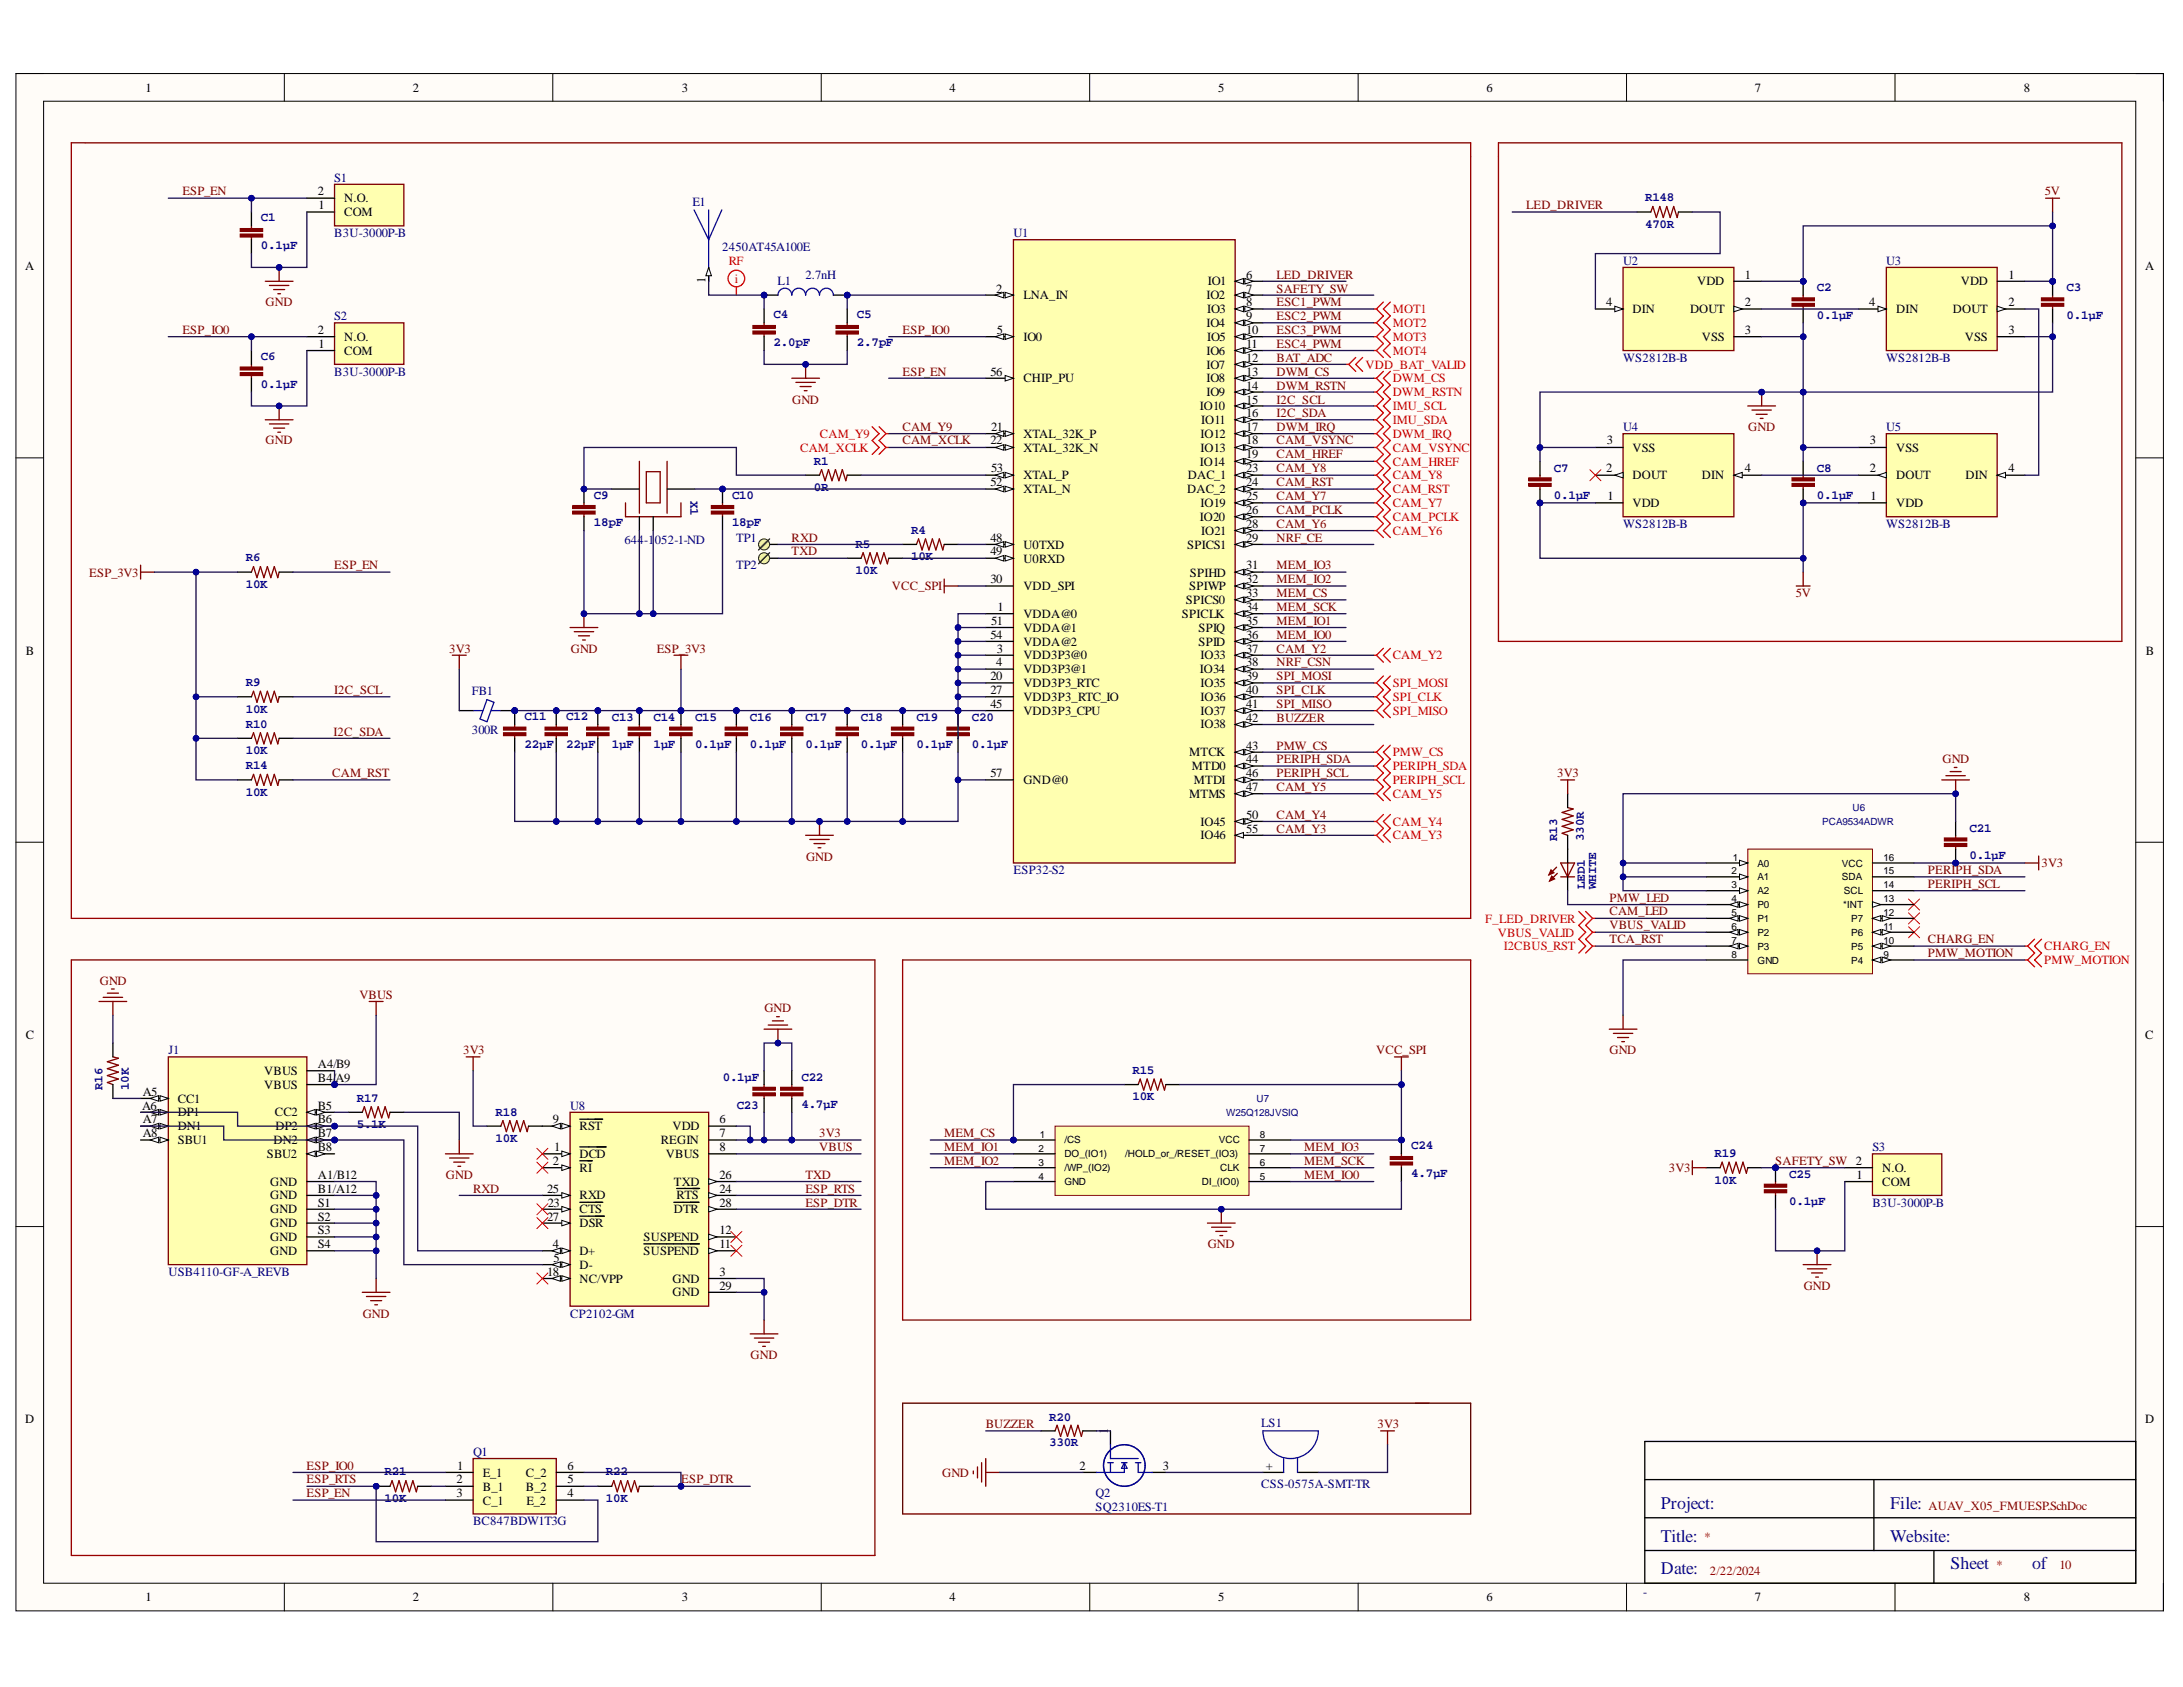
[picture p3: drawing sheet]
<svg xmlns="http://www.w3.org/2000/svg" width="279mm" height="216mm" viewBox="0 0 279 216" stroke-linecap="round" stroke-linejoin="round" font-family="sans-serif">
<defs><g id="words">
<g font-size="2.3" fill="#00f">
<text x="212.6" y="197.3">Title:</text>
<text x="212.6" y="193.1">Project:</text>
<text x="241.9" y="197.3">Website:</text>
<text x="241.9" y="193.1">File:</text>
<text x="212.6" y="201.4">Date:</text>
<text x="249.6" y="200.7">Sheet</text>
<text x="260.1" y="200.7">of</text>
</g>
<g font-size="1.6">
<text x="18.6" y="11.7">1</text>
<text x="52.9" y="11.7">2</text>
<text x="87.3" y="11.7">3</text>
<text x="121.5" y="11.7">4</text>
<text x="155.9" y="11.7">5</text>
<text x="190.3" y="11.7">6</text>
<text x="224.6" y="11.7">7</text>
<text x="259" y="11.7">8</text>
<text x="40.7" y="25">2</text>
<text x="40.8" y="26.8">1</text>
<text x="44.1" y="27.6">COM</text>
<text x="44.1" y="25.9">N.O.</text>
<text x="3.2" y="34.6">A</text>
<text x="159.5" y="35.7">6</text>
<text x="223.3" y="35.7">1</text>
<text x="257.1" y="35.7">1</text>
<text x="274.6" y="34.6">A</text>
<text x="90.3" y="36.3" transform="rotate(-90 90.3 36.3)">1</text>
<text x="127.5" y="37.4">2</text>
<text x="131" y="38.3">LNA_IN</text>
<text x="154.4" y="38.3">IO2</text>
<text x="154.4" y="41.8">IO4</text>
<text x="154.5" y="40.1">IO3</text>
<text x="154.6" y="36.5">IO1</text>
<text x="159.5" y="37.4">7</text>
<text x="159.5" y="39.2">8</text>
<text x="159.5" y="41">9</text>
<text x="205.6" y="39.2">4</text>
<text x="208.9" y="40.1">DIN</text>
<text x="216.3" y="40.1">DOUT</text>
<text x="217.2" y="36.5">VDD</text>
<text x="223.3" y="39.2">2</text>
<text x="239.2" y="39.2">4</text>
<text x="242.7" y="40.1">DIN</text>
<text x="250" y="40.1">DOUT</text>
<text x="251" y="36.5">VDD</text>
<text x="257.1" y="39.2">2</text>
<text x="40.7" y="42.8">2</text>
<text x="40.8" y="44.5">1</text>
<text x="44.1" y="45.4">COM</text>
<text x="44.1" y="43.6">N.O.</text>
<text x="127.6" y="42.8">5</text>
<text x="131" y="43.6">IO0</text>
<text x="154.4" y="45.4">IO6</text>
<text x="154.4" y="47.2">IO7</text>
<text x="154.5" y="43.6">IO5</text>
<text x="159.5" y="42.8">10</text>
<text x="159.5" y="44.5">11</text>
<text x="159.5" y="46.3">12</text>
<text x="217.8" y="43.6">VSS</text>
<text x="223.3" y="42.8">3</text>
<text x="251.5" y="43.6">VSS</text>
<text x="257.1" y="42.8">3</text>
<text x="126.8" y="48.1">56</text>
<text x="131" y="48.9">CHIP_PU</text>
<text x="153.6" y="52.5">IO10</text>
<text x="154.4" y="48.9">IO8</text>
<text x="154.4" y="50.7">IO9</text>
<text x="159.5" y="48.1">13</text>
<text x="159.5" y="49.9">14</text>
<text x="159.5" y="51.6">15</text>
<text x="159.5" y="53.3">16</text>
<text x="126.8" y="56.9">22</text>
<text x="126.8" y="55.1">21</text>
<text x="131" y="56">XTAL_32K_P</text>
<text x="131" y="57.8">XTAL_32K_N</text>
<text x="153.6" y="59.6">IO14</text>
<text x="153.6" y="56">IO12</text>
<text x="153.6" y="57.8">IO13</text>
<text x="153.7" y="54.3">IO11</text>
<text x="159.5" y="55.1">17</text>
<text x="159.5" y="56.9">18</text>
<text x="159.5" y="58.7">19</text>
<text x="205.7" y="56.9">3</text>
<text x="208.9" y="57.8">VSS</text>
<text x="239.3" y="56.9">3</text>
<text x="242.7" y="57.8">VSS</text>
<text x="126.8" y="62.2">52</text>
<text x="126.8" y="60.4">53</text>
<text x="131" y="61.4">XTAL_P</text>
<text x="131" y="63.1">XTAL_N</text>
<text x="152" y="63.1">DAC_2</text>
<text x="152" y="61.4">DAC_1</text>
<text x="153.6" y="64.9">IO19</text>
<text x="159.5" y="60.4">23</text>
<text x="159.5" y="62.2">24</text>
<text x="159.5" y="64">25</text>
<text x="159.5" y="65.8">26</text>
<text x="205.6" y="60.4">2</text>
<text x="205.7" y="64">1</text>
<text x="208.9" y="64.9">VDD</text>
<text x="208.9" y="61.4">DOUT</text>
<text x="217.8" y="61.4">DIN</text>
<text x="223.3" y="60.4">4</text>
<text x="239.3" y="60.4">2</text>
<text x="239.4" y="64">1</text>
<text x="242.7" y="64.9">VDD</text>
<text x="242.7" y="61.4">DOUT</text>
<text x="251.6" y="61.4">DIN</text>
<text x="257.1" y="60.4">4</text>
<text x="126.8" y="69.3">48</text>
<text x="126.8" y="71.1">49</text>
<text x="131" y="70.2">U0TXD</text>
<text x="152" y="70.2">SPICS1</text>
<text x="153.6" y="66.7">IO20</text>
<text x="153.7" y="68.5">IO21</text>
<text x="159.5" y="69.3">29</text>
<text x="159.5" y="67.5">28</text>
<text x="126.8" y="74.6">30</text>
<text x="131" y="72">U0RXD</text>
<text x="131" y="75.6">VDD_SPI</text>
<text x="151.8" y="77.3">SPICS0</text>
<text x="152.2" y="75.6">SPIWP</text>
<text x="152.3" y="73.8">SPIHD</text>
<text x="159.5" y="76.4">33</text>
<text x="159.5" y="74.6">32</text>
<text x="159.5" y="72.9">31</text>
<text x="3.3" y="83.8">B</text>
<text x="126.8" y="81.7">54</text>
<text x="126.8" y="80">51</text>
<text x="127.6" y="83.5">3</text>
<text x="127.7" y="78.2">1</text>
<text x="131" y="82.7">VDDA@2</text>
<text x="131" y="80.9">VDDA@1</text>
<text x="131" y="79.1">VDDA@0</text>
<text x="151.3" y="79.1">SPICLK</text>
<text x="153.4" y="82.7">SPID</text>
<text x="153.4" y="80.9">SPIQ</text>
<text x="159.5" y="83.5">37</text>
<text x="159.5" y="81.7">36</text>
<text x="159.5" y="80">35</text>
<text x="159.5" y="78.2">34</text>
<text x="274.7" y="83.8">B</text>
<text x="126.8" y="87.1">20</text>
<text x="126.8" y="88.8">27</text>
<text x="127.5" y="85.3">4</text>
<text x="131" y="84.4">VDD3P3@0</text>
<text x="131" y="86.1">VDD3P3@1</text>
<text x="131" y="87.9">VDD3P3_RTC</text>
<text x="131" y="89.7">VDD3P3_RTC_IO</text>
<text x="153.6" y="86.1">IO34</text>
<text x="153.6" y="89.7">IO36</text>
<text x="153.6" y="87.9">IO35</text>
<text x="153.6" y="84.4">IO33</text>
<text x="159.5" y="88.8">40</text>
<text x="159.5" y="87.1">39</text>
<text x="159.5" y="85.3">38</text>
<text x="126.8" y="90.6">45</text>
<text x="131" y="91.5">VDD3P3_CPU</text>
<text x="153.6" y="93.2">IO38</text>
<text x="153.6" y="91.5">IO37</text>
<text x="159.5" y="95.9">43</text>
<text x="159.5" y="92.4">42</text>
<text x="159.5" y="90.6">41</text>
<text x="126.8" y="99.5">57</text>
<text x="131" y="100.3">GND@0</text>
<text x="152.2" y="96.8">MTCK</text>
<text x="152.5" y="98.6">MTD0</text>
<text x="152.8" y="100.3">MTDI</text>
<text x="159.5" y="97.7">44</text>
<text x="159.5" y="99.5">46</text>
<text x="159.5" y="101.3">47</text>
<text x="152.2" y="102.1">MTMS</text>
<text x="153.6" y="105.7">IO45</text>
<text x="153.6" y="107.4">IO46</text>
<text x="159.5" y="104.8">50</text>
<text x="159.5" y="106.6">55</text>
<text x="3.3" y="133">C</text>
<text x="33.8" y="137.6">VBUS</text>
<text x="40.7" y="136.7">A4/B9</text>
<text x="274.6" y="133">C</text>
<text x="18.2" y="142">A6</text>
<text x="18.3" y="140.2">A5</text>
<text x="18.3" y="143.8">A7</text>
<text x="22.7" y="141.2">CC1</text>
<text x="22.7" y="142.8">DP1</text>
<text x="33.8" y="139.4">VBUS</text>
<text x="35.2" y="142.8">CC2</text>
<text x="40.7" y="138.5">B4/A9</text>
<text x="40.7" y="142">B5</text>
<text x="40.7" y="143.8">B6</text>
<text x="70.8" y="143.8">9</text>
<text x="92.1" y="143.8">6</text>
<text x="18.3" y="145.6">A8</text>
<text x="22.7" y="144.6">DN1</text>
<text x="22.7" y="146.4">SBU1</text>
<text x="34.2" y="148.2">SBU2</text>
<text x="35" y="146.4">DN2</text>
<text x="35.3" y="144.6">DP2</text>
<text x="40.7" y="145.6">B7</text>
<text x="40.7" y="147.3">B8</text>
<text x="70.8" y="149.1">2</text>
<text x="70.9" y="147.3">1</text>
<text x="74.2" y="144.6">RST</text>
<text x="74.2" y="148.2">DCD</text>
<text x="74.2" y="149.9">RI</text>
<text x="84.6" y="146.4">REGIN</text>
<text x="85.2" y="148.2">VBUS</text>
<text x="86.1" y="144.6">VDD</text>
<text x="92.1" y="145.6">7</text>
<text x="92.1" y="147.3">8</text>
<text x="240.9" y="149.9">N.O.</text>
<text x="34.6" y="151.7">GND</text>
<text x="34.6" y="153.5">GND</text>
<text x="34.6" y="155.3">GND</text>
<text x="40.7" y="150.9">A1/B12</text>
<text x="40.7" y="152.7">B1/A12</text>
<text x="40.7" y="154.4">S1</text>
<text x="70" y="152.7">25</text>
<text x="70.1" y="154.4">23</text>
<text x="74.2" y="153.5">RXD</text>
<text x="74.2" y="155.3">CTS</text>
<text x="86.3" y="151.7">TXD</text>
<text x="86.3" y="155.3">DTR</text>
<text x="86.6" y="153.5">RTS</text>
<text x="92.1" y="150.9">26</text>
<text x="92.1" y="152.7">24</text>
<text x="92.1" y="154.4">28</text>
<text x="237.6" y="150.9">1</text>
<text x="240.9" y="151.7">COM</text>
<text x="34.6" y="157">GND</text>
<text x="34.6" y="158.8">GND</text>
<text x="34.6" y="160.6">GND</text>
<text x="40.7" y="156.2">S2</text>
<text x="40.7" y="158">S3</text>
<text x="40.7" y="159.8">S4</text>
<text x="70" y="156.2">27</text>
<text x="70.8" y="159.8">4</text>
<text x="70.9" y="161.5">5</text>
<text x="74.2" y="157">DSR</text>
<text x="74.2" y="160.6">D+</text>
<text x="82.4" y="158.8">SUSPEND</text>
<text x="82.4" y="160.6">SUSPEND</text>
<text x="92.1" y="158">12</text>
<text x="92.1" y="159.8">11</text>
<text x="70" y="163.3">18</text>
<text x="74.2" y="162.4">D-</text>
<text x="74.2" y="164.1">NC/VPP</text>
<text x="86.1" y="164.1">GND</text>
<text x="86.1" y="165.9">GND</text>
<text x="92.1" y="163.3">3</text>
<text x="92.1" y="165.1">29</text>
<text x="3.2" y="182.1">D</text>
<text x="141.8" y="183.5" transform="rotate(-90 141.8 183.5)">1</text>
<text x="274.6" y="182.1">D</text>
<text x="58.4" y="189.8">2</text>
<text x="58.4" y="191.6">3</text>
<text x="58.5" y="188.1">1</text>
<text x="61.8" y="189">E_1</text>
<text x="61.8" y="190.8">B_1</text>
<text x="67.3" y="189">C_2</text>
<text x="67.3" y="190.8">B_2</text>
<text x="72.6" y="188.1">6</text>
<text x="72.6" y="189.8">5</text>
<text x="72.6" y="191.6">4</text>
<text x="138.2" y="188.1">2</text>
<text x="148.8" y="188.1">3</text>
<text x="162" y="188.1">+</text>
<text x="61.8" y="192.5">C_1</text>
<text x="67.4" y="192.5">E_2</text>
<text x="18.6" y="204.9">1</text>
<text x="52.9" y="204.9">2</text>
<text x="87.3" y="204.9">3</text>
<text x="121.5" y="204.9">4</text>
<text x="155.9" y="204.9">5</text>
<text x="190.3" y="204.9">6</text>
<text x="224.6" y="204.9">7</text>
<text x="259" y="204.9">8</text>
</g>
<g font-size="1.6" fill="#000080">
<text x="42.8" y="23.2">S1</text>
<text x="33.4" y="28.3">C1</text>
<text x="88.6" y="26.4">E1</text>
<text x="210.6" y="25.8">R148</text>
<text x="210.6" y="29.2">470R</text>
<text x="33.4" y="31.9">0.1µF</text>
<text x="42.8" y="30.3">B3U-3000P-B</text>
<text x="92.4" y="32.1">2450AT45A100E</text>
<text x="103.1" y="35.7">2.7nH</text>
<text x="129.7" y="30.3">U1</text>
<text x="207.8" y="33.9">U2</text>
<text x="241.4" y="33.9">U3</text>
<text x="42.8" y="41">S2</text>
<text x="99" y="40.7">C4</text>
<text x="99.5" y="36.5">L1</text>
<text x="109.7" y="40.7">C5</text>
<text x="232.5" y="37.3">C2</text>
<text x="232.5" y="40.8">0.1µF</text>
<text x="264.5" y="37.3">C3</text>
<text x="264.5" y="40.8">0.1µF</text>
<text x="33.4" y="46.1">C6</text>
<text x="99" y="44.3">2.0pF</text>
<text x="109.7" y="44.3">2.7pF</text>
<text x="207.8" y="46.3">WS2812B-B</text>
<text x="241.4" y="46.3">WS2812B-B</text>
<text x="33.4" y="49.6">0.1µF</text>
<text x="42.8" y="48.1">B3U-3000P-B</text>
<text x="104.2" y="59.5">R1</text>
<text x="207.8" y="55.1">U4</text>
<text x="241.4" y="55.1">U5</text>
<text x="76" y="63.8">C9</text>
<text x="88.4" y="64.1" transform="rotate(90 88.4 64.1)">X1</text>
<text x="93.7" y="63.8">C10</text>
<text x="104.2" y="62.8">0R</text>
<text x="198.9" y="60.4">C7</text>
<text x="198.9" y="63.9">0.1µF</text>
<text x="232.5" y="60.4">C8</text>
<text x="232.5" y="63.9">0.1µF</text>
<text x="31.5" y="71.8">R6</text>
<text x="76" y="67.4">18pF</text>
<text x="79.9" y="69.6">644-1</text>
<text x="83.8" y="69.6">052-1-ND</text>
<text x="93.7" y="67.4">18pF</text>
<text x="94.2" y="69.3">TP1</text>
<text x="109.5" y="70.1">R5</text>
<text x="116.6" y="68.3">R4</text>
<text x="116.6" y="71.7">10K</text>
<text x="207.8" y="67.5">WS2812B-B</text>
<text x="241.4" y="67.5">WS2812B-B</text>
<text x="31.5" y="75.2">10K</text>
<text x="94.2" y="72.9">TP2</text>
<text x="109.5" y="73.5">10K</text>
<text x="31.5" y="87.8">R9</text>
<text x="60.4" y="89">FB1</text>
<text x="31.5" y="91.2">10K</text>
<text x="31.5" y="93.1">R10</text>
<text x="60.4" y="94">300R</text>
<text x="67.1" y="92.1">C11</text>
<text x="67.1" y="95.7">22µF</text>
<text x="72.5" y="92.1">C12</text>
<text x="72.5" y="95.7">22µF</text>
<text x="78.3" y="92.2">C13</text>
<text x="78.3" y="95.8">1µF</text>
<text x="83.6" y="92.2">C14</text>
<text x="83.6" y="95.8">1µF</text>
<text x="89" y="92.2">C15</text>
<text x="89" y="95.8">0.1µF</text>
<text x="96" y="92.2">C16</text>
<text x="96" y="95.8">0.1µF</text>
<text x="103.1" y="92.2">C17</text>
<text x="103.1" y="95.8">0.1µF</text>
<text x="110.2" y="92.2">C18</text>
<text x="110.2" y="95.8">0.1µF</text>
<text x="117.3" y="92.2">C19</text>
<text x="117.3" y="95.8">0.1µF</text>
<text x="124.4" y="92.2">C20</text>
<text x="124.4" y="95.8">0.1µF</text>
<text x="31.5" y="96.5">10K</text>
<text x="31.5" y="98.5">R14</text>
<text x="31.5" y="101.9">10K</text>
<text x="199.3" y="107.6" transform="rotate(-90 199.3 107.6)">R13</text>
<text x="202.7" y="107.6" transform="rotate(-90 202.7 107.6)">330R</text>
<text x="252.1" y="106.4">C21</text>
<text x="129.7" y="111.9">ESP32-S2</text>
<text x="202.9" y="113.8" transform="rotate(-90 202.9 113.8)">LED1</text>
<text x="204.3" y="113.8" transform="rotate(-90 204.3 113.8)">WHITE</text>
<text x="252.1" y="110">0.1µF</text>
<text x="21.6" y="134.9">J1</text>
<text x="144.9" y="137.4">R15</text>
<text x="13.1" y="139.6" transform="rotate(-90 13.1 139.6)">R16</text>
<text x="16.5" y="139.6" transform="rotate(-90 16.5 139.6)">10K</text>
<text x="45.7" y="141">R17</text>
<text x="63.4" y="142.8">R18</text>
<text x="73" y="142">U8</text>
<text x="92.5" y="138.4">0.1µF</text>
<text x="94.3" y="141.9">C23</text>
<text x="102.6" y="138.3">C22</text>
<text x="102.6" y="141.7">4.7µF</text>
<text x="144.9" y="140.8">10K</text>
<text x="45.7" y="144.4">5.1K</text>
<text x="63.4" y="146.1">10K</text>
<text x="180.6" y="147.1">C24</text>
<text x="219.4" y="148.1">R19</text>
<text x="239.6" y="147.3">S3</text>
<text x="180.6" y="150.6">4.7µF</text>
<text x="219.4" y="151.5">10K</text>
<text x="229" y="150.7">C25</text>
<text x="229" y="154.3">0.1µF</text>
<text x="239.6" y="154.4">B3U-3000P-B</text>
<text x="21.6" y="163.3">USB4110-GF-A_REVB</text>
<text x="73" y="168.6">CP2102-GM</text>
<text x="134.3" y="181.8">R20</text>
<text x="134.3" y="185.1">330R</text>
<text x="161.4" y="182.6">LS1</text>
<text x="49.2" y="188.8">R21</text>
<text x="60.5" y="186.3">Q1</text>
<text x="77.5" y="188.8">R22</text>
<text x="140.2" y="191.6">Q2</text>
<text x="161.4" y="190.4">CSS-0575A-SMT-TR</text>
<text x="49.2" y="192.2">10K</text>
<text x="60.5" y="195.2">BC847BDW1T3G</text>
<text x="77.5" y="192.2">10K</text>
<text x="140.2" y="193.4">SQ2310ES-T1</text>
<text x="210.3" y="204.2">-</text>
</g>
<g font-size="1.6" fill="#800000">
<text x="23.3" y="25">ESP_EN</text>
<text x="195.3" y="26.8">LED_DRIVER</text>
<text x="261.7" y="25">5V</text>
<text x="163.4" y="35.7">LED_DRIVER</text>
<text x="34" y="39.2">GND</text>
<text x="163.4" y="37.4">SAFETY_SW</text>
<text x="163.4" y="39.2">ESC1_PWM</text>
<text x="163.4" y="41">ESC2_PWM</text>
<text x="23.3" y="42.8">ESP_IO0</text>
<text x="115.5" y="42.8">ESP_IO0</text>
<text x="163.4" y="42.8">ESC3_PWM</text>
<text x="163.4" y="44.5">ESC4_PWM</text>
<text x="163.4" y="46.3">BAT_ADC</text>
<text x="101.4" y="51.6">GND</text>
<text x="115.5" y="48.1">ESP_EN</text>
<text x="163.4" y="51.6">I2C_SCL</text>
<text x="163.4" y="53.3">I2C_SDA</text>
<text x="163.4" y="48.1">DWM_CS</text>
<text x="163.4" y="49.9">DWM_RSTN</text>
<text x="34" y="56.9">GND</text>
<text x="115.5" y="55.1">CAM_Y9</text>
<text x="115.5" y="56.9">CAM_XCLK</text>
<text x="163.4" y="58.7">CAM_HREF</text>
<text x="163.4" y="56.9">CAM_VSYNC</text>
<text x="163.4" y="55.1">DWM_IRQ</text>
<text x="223.7" y="55.1">GND</text>
<text x="163.4" y="60.4">CAM_Y8</text>
<text x="163.4" y="62.2">CAM_RST</text>
<text x="163.4" y="64">CAM_Y7</text>
<text x="163.4" y="65.8">CAM_PCLK</text>
<text x="101.3" y="69.3">RXD</text>
<text x="101.3" y="71.1">TXD</text>
<text x="163.4" y="67.5">CAM_Y6</text>
<text x="163.4" y="69.3">NRF_CE</text>
<text x="11.4" y="73.8">ESP_3V3</text>
<text x="42.8" y="72.9">ESP_EN</text>
<text x="114.2" y="75.6">VCC_SPI</text>
<text x="163.4" y="74.6">MEM_IO2</text>
<text x="163.4" y="72.9">MEM_IO3</text>
<text x="163.4" y="76.4">MEM_CS</text>
<text x="229.8" y="76.4">5V</text>
<text x="57.5" y="83.5">3V3</text>
<text x="73.1" y="83.5">GND</text>
<text x="84.1" y="83.5">ESP_3V3</text>
<text x="163.4" y="83.5">CAM_Y2</text>
<text x="163.4" y="81.7">MEM_IO0</text>
<text x="163.4" y="80">MEM_IO1</text>
<text x="163.4" y="78.2">MEM_SCK</text>
<text x="42.8" y="88.8">I2C_SCL</text>
<text x="163.4" y="87.1">SPI_MOSI</text>
<text x="163.4" y="88.8">SPI_CLK</text>
<text x="163.4" y="85.3">NRF_CSN</text>
<text x="42.7" y="94.2">I2C_SDA</text>
<text x="163.4" y="90.6">SPI_MISO</text>
<text x="163.4" y="92.4">BUZZER</text>
<text x="163.4" y="95.9">PMW_CS</text>
<text x="42.5" y="99.5">CAM_RST</text>
<text x="163.4" y="99.5">PERIPH_SCL</text>
<text x="163.4" y="97.7">PERIPH_SDA</text>
<text x="163.4" y="101.3">CAM_Y5</text>
<text x="199.3" y="99.5">3V3</text>
<text x="248.6" y="97.7">GND</text>
<text x="163.4" y="104.8">CAM_Y4</text>
<text x="163.4" y="106.6">CAM_Y3</text>
<text x="103.2" y="110.1">GND</text>
<text x="246.7" y="113.6">PERIPH_SCL</text>
<text x="246.7" y="111.9">PERIPH_SDA</text>
<text x="261.3" y="111">3V3</text>
<text x="206" y="115.4">PMW_LED</text>
<text x="206" y="117.2">CAM_LED</text>
<text x="206" y="118.9">VBUS_VALID</text>
<text x="206" y="120.7">TCA_RST</text>
<text x="246.7" y="120.7">CHARG_EN</text>
<text x="246.7" y="122.5">PMW_MOTION</text>
<text x="12.8" y="126">GND</text>
<text x="46" y="127.8">VBUS</text>
<text x="97.8" y="129.6">GND</text>
<text x="59.3" y="134.9">3V3</text>
<text x="176.1" y="134.9">VCC_SPI</text>
<text x="206" y="134.9">GND</text>
<text x="104.9" y="145.6">3V3</text>
<text x="104.9" y="147.3">VBUS</text>
<text x="120.8" y="145.6">MEM_CS</text>
<text x="120.8" y="147.3">MEM_IO1</text>
<text x="120.8" y="149.1">MEM_IO2</text>
<text x="166.9" y="149.1">MEM_SCK</text>
<text x="166.9" y="147.3">MEM_IO3</text>
<text x="213.6" y="149.9">3V3</text>
<text x="227.2" y="149.1">SAFETY_SW 2</text>
<text x="57.1" y="150.9">GND</text>
<text x="60.5" y="152.7">RXD</text>
<text x="103.1" y="150.9">TXD</text>
<text x="103.1" y="152.7">ESP_RTS</text>
<text x="103.1" y="154.4">ESP_DTR</text>
<text x="166.9" y="150.9">MEM_IO0</text>
<text x="154.6" y="159.8">GND</text>
<text x="230.9" y="165.1">GND</text>
<text x="46.4" y="168.6">GND</text>
<text x="96.1" y="173.9">GND</text>
<text x="126.2" y="182.7">BUZZER</text>
<text x="176.3" y="182.7">3V3</text>
<text x="39.2" y="188.1">ESP_IO0</text>
<text x="39.2" y="189.8">ESP_RTS</text>
<text x="39.2" y="191.6">ESP_EN</text>
<text x="87.2" y="189.8">ESP_DTR</text>
<text x="120.6" y="189">GND</text>
</g>
<g font-size="1.6" fill="#f00">
<text x="93.3" y="33.9">RF</text>
<text x="94" y="36.2">i</text>
<text x="178.3" y="40.1">MOT1</text>
<text x="178.3" y="41.8">MOT2</text>
<text x="174.8" y="47.2">VDD_BAT_VALID</text>
<text x="178.3" y="43.6">MOT3</text>
<text x="178.3" y="45.4">MOT4</text>
<text x="178.3" y="52.5">IMU_SCL</text>
<text x="178.3" y="48.9">DWM_CS</text>
<text x="178.3" y="50.7">DWM_RSTN</text>
<text x="102.4" y="57.8">CAM_XCLK</text>
<text x="104.9" y="56">CAM_Y9</text>
<text x="178.3" y="54.3">IMU_SDA</text>
<text x="178.3" y="57.8">CAM_VSYNC</text>
<text x="178.3" y="59.6">CAM_HREF</text>
<text x="178.3" y="56">DWM_IRQ</text>
<text x="178.3" y="61.4">CAM_Y8</text>
<text x="178.3" y="63.1">CAM_RST</text>
<text x="178.3" y="64.9">CAM_Y7</text>
<text x="178.3" y="66.7">CAM_PCLK</text>
<text x="178.3" y="68.5">CAM_Y6</text>
<text x="178.3" y="84.4">CAM_Y2</text>
<text x="178.3" y="87.9">SPI_MOSI</text>
<text x="178.3" y="89.7">SPI_CLK</text>
<text x="178.3" y="91.5">SPI_MISO</text>
<text x="178.3" y="98.6">PERIPH_SDA</text>
<text x="178.3" y="100.3">PERIPH_SCL</text>
<text x="178.3" y="96.8">PMW_CS</text>
<text x="178.3" y="102.1">CAM_Y5</text>
<text x="178.3" y="105.7">CAM_Y4</text>
<text x="178.3" y="107.4">CAM_Y3</text>
<text x="190.1" y="118.1">F_LED_DRIVER</text>
<text x="191.7" y="119.9">VBUS_VALID</text>
<text x="192.5" y="121.6">I2CBUS_RST</text>
<text x="261.6" y="121.6">CHARG_EN</text>
<text x="261.6" y="123.4">PMW_MOTION</text>
</g>
<g font-size="1.6" fill="#980000">
<text x="218.2" y="197.2">*</text>
<text x="246.8" y="193.2">AUAV_X05_FMUESP.SchDoc</text>
<text x="218.8" y="201.6">2/22/2024</text>
<text x="255.5" y="200.8">*</text>
<text x="263.6" y="200.8">10</text>
</g>
<g font-size="1.3" fill="#000080">
<text x="233.2" y="105.6">PCA9534ADWR</text>
<text x="237.1" y="103.8">U6</text>
<text x="156.9" y="142.8">W25Q128JVSIQ</text>
<text x="160.8" y="141">U7</text>
</g>
<g font-size="1.3">
<text x="221.6" y="113.7">3</text>
<text x="221.6" y="111.9">2</text>
<text x="221.8" y="110.1">1</text>
<text x="224.9" y="112.7">A1</text>
<text x="224.9" y="110.9">A0</text>
<text x="235.8" y="110.9">VCC</text>
<text x="235.8" y="112.7">SDA</text>
<text x="241.1" y="110.1">16</text>
<text x="241.1" y="111.9">15</text>
<text x="241.1" y="113.7">14</text>
<text x="221.6" y="119">6</text>
<text x="221.6" y="117.2">5</text>
<text x="221.6" y="115.5">4</text>
<text x="224.9" y="119.8">P2</text>
<text x="224.9" y="118">P1</text>
<text x="224.9" y="116.2">P0</text>
<text x="224.9" y="114.4">A2</text>
<text x="235.9" y="116.2">*INT</text>
<text x="236" y="114.4">SCL</text>
<text x="236.9" y="118">P7</text>
<text x="236.9" y="119.8">P6</text>
<text x="241.1" y="115.5">13</text>
<text x="241.1" y="117.2">12</text>
<text x="241.1" y="119">11</text>
<text x="221.6" y="122.6">8</text>
<text x="221.6" y="120.8">7</text>
<text x="224.9" y="123.3">GND</text>
<text x="224.9" y="121.5">P3</text>
<text x="236.9" y="121.5">P5</text>
<text x="236.9" y="123.3">P4</text>
<text x="241.1" y="120.8">10</text>
<text x="241.1" y="122.6">9</text>
<text x="132.9" y="149.2">3</text>
<text x="132.9" y="147.4">2</text>
<text x="133.1" y="145.6">1</text>
<text x="136.2" y="149.9">/WP_(IO2)</text>
<text x="136.2" y="148.1">DO_(IO1)</text>
<text x="136.2" y="146.3">/CS</text>
<text x="144" y="148.1">/HOLD_or_/RESET_(IO3)</text>
<text x="156" y="146.3">VCC</text>
<text x="156.2" y="149.9">CLK</text>
<text x="161.3" y="145.6">8</text>
<text x="161.3" y="147.4">7</text>
<text x="161.3" y="149.2">6</text>
<text x="132.9" y="151">4</text>
<text x="136.2" y="151.6">GND</text>
<text x="153.8" y="151.6">DI_(IO0)</text>
<text x="161.3" y="151">5</text>
</g>
</g></defs>
<path d="M2 9.4h274.9v196.8h-274.9z" fill-rule="evenodd" fill="#fffcf8"/>
<path d="M2 9.4h274.9v196.8h-274.9z" fill="none" stroke="#000" stroke-width=".13"/>
<path d="M5.6 13h267.8v189.6h-267.8z" fill-rule="evenodd" fill="#fffcf8"/>
<g fill="none" stroke="#000" stroke-width=".13">
<path d="M2 9.4h3.6M5.6 13h267.8v189.6h-267.8zM36.4 9.4v3.6M70.8 9.4v3.6M105.1 9.4v3.6M139.5 9.4v3.6M173.8 9.4v3.6M208.2 9.4v3.6M242.5 9.4v3.6M273.4 9.4h3.5v3.6M2 58.6h3.6M273.4 58.6h3.5"/>
<path d="M2 107.8h3.6M273.4 107.8h3.5M2 157h3.6M273.4 157h3.5M36.4 202.6v3.6M70.8 202.6v3.6M105.1 202.6v3.6M139.5 202.6v3.6M173.8 202.6v3.6M208.2 202.6v3.6M242.5 202.6v3.6M276.9 202.6v3.6"/>
</g>
<path d="M34 36h3.5M34.5 36.5h2.5M35 37.1h1.4M35.6 37.6h.3M35.7 34.2v1.8M18 72.3v1.8M18 73.2h1.8M32.2 73.2l.3-.7 .4 1.4 .4-1.4 .5 1.4 .4-1.4 .5 1.4 .4-1.4 .5 1.4 .1-.7M32.2 89.2l.3-.7 .4 1.4 .4-1.4 .5 1.4 .4-1.4 .5 1.4 .4-1.4 .5 1.4 .1-.7M32.2 94.5l.3-.7 .4 1.4 .4-1.4 .5 1.4 .4-1.4 .5 1.4 .4-1.4 .5 1.4 .1-.7" fill="none" stroke="#800000" stroke-width=".17"/>
<path d="M30.4 73.2h1.8M35.7 73.2h1.8M30.4 89.2h1.8M30.4 94.5h1.8M35.7 89.2h1.8M35.7 94.5h1.8" fill="none" stroke="#000" stroke-width=".17"/>
<circle cx="35.7" cy="34.2" r=".36" fill="#000080"/>
<circle cx="35.7" cy="34.2" r=".36" fill="none" stroke="#000080" stroke-width=".13"/>
<path d="M34 53.7h3.5M34.5 54.3h2.5M35 54.8h1.4M35.6 55.3h.3M35.7 52v1.7" fill="none" stroke="#800000" stroke-width=".17"/>
<circle cx="35.7" cy="52" r=".35" fill="#000080"/>
<circle cx="35.7" cy="52" r=".35" fill="none" stroke="#000080" stroke-width=".13"/>
<path d="M42.8 23.6h8.9v5.3h-8.9z" fill-rule="evenodd" fill="#ffffb0"/>
<path d="M42.8 23.6h8.9v5.3h-8.9z" fill="none" stroke="#800000" stroke-width=".17"/>
<path d="M39.3 27.1h3.5M39.3 25.4h3.5" fill="none" stroke="#000" stroke-width=".17"/>
<path d="M42.8 41.3h8.9v5.3h-8.9z" fill-rule="evenodd" fill="#ffffb0"/>
<g fill="none" stroke="#800000" stroke-width=".17">
<path d="M30.8 30h2.8v.3h-2.8zM30.8 29.3h2.8v.3h-2.8zM32.2 28.9v.4M32.2 30.3v.4M30.8 47.7h2.8v.4h-2.8zM30.8 47h2.8v.3h-2.8zM32.2 46.6v.4M32.2 48.1v.3M42.8 41.3h8.9v5.3h-8.9zM46.4 165.4h3.5M46.9 165.9h2.5M47.4 166.5h1.4"/>
<path d="M48 167h.3M48.1 163.6v1.8"/>
</g>
<path d="M32.2 27.1v1.8M32.2 30.7v1.8M32.2 44.9v1.7M32.2 48.4v1.8M39.3 44.9h3.5M39.3 43.1h3.5" fill="none" stroke="#000" stroke-width=".17"/>
<path d="M30.8 30.1h2.8M30.8 29.4h2.8M30.8 47.2h2.8" fill="none" stroke="#800000" stroke-width=".35"/>
<path d="M30.8 47.9h2.8" fill="none" stroke="#800000" stroke-width=".36"/>
<circle cx="42.8" cy="138.8" r=".36" fill="#000080"/>
<circle cx="42.8" cy="138.8" r=".36" fill="none" stroke="#000080" stroke-width=".13"/>
<circle cx="42.8" cy="144.1" r=".35" fill="#000080"/>
<circle cx="42.8" cy="144.1" r=".35" fill="none" stroke="#000080" stroke-width=".13"/>
<circle cx="42.8" cy="145.9" r=".36" fill="#000080"/>
<circle cx="42.8" cy="145.9" r=".36" fill="none" stroke="#000080" stroke-width=".13"/>
<path d="M21.5 135.3h17.8v26.5h-17.8z" fill-rule="evenodd" fill="#ffffb0"/>
<path d="M21.5 135.3h17.8v26.5h-17.8z" fill="none" stroke="#800000" stroke-width=".17"/>
<path d="M18 140.6h3.5" fill="none" stroke="#000" stroke-width=".17"/>
<path d="M20.5 140.2l1 .4-1 .3z" fill="#f8fcff"/>
<path d="M20.5 140.2l1 .4-1 .3z" fill="none" stroke="#000" stroke-width=".13"/>
<path d="M19.2 140.6l1.1-.4v.7z" fill="#f8fcff"/>
<path d="M19.2 140.6l1.1-.4v.7z" fill="none" stroke="#000" stroke-width=".13"/>
<path d="M18 142.4h3.5" fill="none" stroke="#000" stroke-width=".17"/>
<path d="M20.5 142l1 .4-1 .3z" fill="#f8fcff"/>
<path d="M20.5 142l1 .4-1 .3z" fill="none" stroke="#000" stroke-width=".13"/>
<path d="M19.2 142.4l1.1-.4v.7z" fill="#f8fcff"/>
<path d="M19.2 142.4l1.1-.4v.7z" fill="none" stroke="#000" stroke-width=".13"/>
<path d="M18 144.1h3.5" fill="none" stroke="#000" stroke-width=".17"/>
<path d="M20.5 143.8l1 .3-1 .4z" fill="#f8fcff"/>
<path d="M20.5 143.8l1 .3-1 .4z" fill="none" stroke="#000" stroke-width=".13"/>
<path d="M19.2 144.1l1.1-.3v.7z" fill="#f8fcff"/>
<path d="M19.2 144.1l1.1-.3v.7z" fill="none" stroke="#000" stroke-width=".13"/>
<path d="M18 145.9h3.5" fill="none" stroke="#000" stroke-width=".17"/>
<path d="M20.5 145.5l1 .4-1 .4z" fill="#f8fcff"/>
<path d="M20.5 145.5l1 .4-1 .4z" fill="none" stroke="#000" stroke-width=".13"/>
<path d="M19.2 145.9l1.1-.4v.8z" fill="#f8fcff"/>
<path d="M19.2 145.9l1.1-.4v.8z" fill="none" stroke="#000" stroke-width=".13"/>
<path d="M39.3 137h3.5M39.3 138.8h3.5" fill="none" stroke="#000" stroke-width=".17"/>
<circle cx="42.8" cy="138.8" r=".36" fill="#000080"/>
<circle cx="42.8" cy="138.8" r=".36" fill="none" stroke="#000080" stroke-width=".13"/>
<path d="M39.3 142.4h3.5" fill="none" stroke="#000" stroke-width=".17"/>
<path d="M39.3 142.4l1-.4v.7z" fill="#f8fcff"/>
<path d="M39.3 142.4l1-.4v.7z" fill="none" stroke="#000" stroke-width=".13"/>
<path d="M40.5 142l1.1 .4-1.1 .3z" fill="#f8fcff"/>
<path d="M40.5 142l1.1 .4-1.1 .3z" fill="none" stroke="#000" stroke-width=".13"/>
<path d="M39.3 144.1h3.5" fill="none" stroke="#000" stroke-width=".17"/>
<path d="M39.3 144.1l1-.3v.7z" fill="#f8fcff"/>
<path d="M39.3 144.1l1-.3v.7z" fill="none" stroke="#000" stroke-width=".13"/>
<path d="M40.5 143.8l1.1 .3-1.1 .4z" fill="#f8fcff"/>
<path d="M40.5 143.8l1.1 .3-1.1 .4z" fill="none" stroke="#000" stroke-width=".13"/>
<circle cx="42.8" cy="144.1" r=".35" fill="#000080"/>
<circle cx="42.8" cy="144.1" r=".35" fill="none" stroke="#000080" stroke-width=".13"/>
<path d="M39.3 145.9h3.5" fill="none" stroke="#000" stroke-width=".17"/>
<path d="M39.3 145.9l1-.4v.8z" fill="#f8fcff"/>
<path d="M39.3 145.9l1-.4v.8z" fill="none" stroke="#000" stroke-width=".13"/>
<path d="M40.5 145.5l1.1 .4-1.1 .4z" fill="#f8fcff"/>
<path d="M40.5 145.5l1.1 .4-1.1 .4z" fill="none" stroke="#000" stroke-width=".13"/>
<circle cx="42.8" cy="145.9" r=".36" fill="#000080"/>
<circle cx="42.8" cy="145.9" r=".36" fill="none" stroke="#000080" stroke-width=".13"/>
<path d="M39.3 147.7h3.5" fill="none" stroke="#000" stroke-width=".17"/>
<path d="M39.3 147.7l1-.4v.7z" fill="#f8fcff"/>
<path d="M39.3 147.7l1-.4v.7z" fill="none" stroke="#000" stroke-width=".13"/>
<path d="M40.5 147.3l1.1 .4-1.1 .3z" fill="#f8fcff"/>
<path d="M40.5 147.3l1.1 .4-1.1 .3z" fill="none" stroke="#000" stroke-width=".13"/>
<g fill="none" stroke="#000" stroke-width=".17">
<path d="M14.4 133.5v1.8M14.4 138.8v1.8M97.8 137v1.8M101.3 137v1.8M39.3 151.2h3.5M39.3 153h3.5M39.3 154.8h3.5M39.3 156.5h3.5M39.3 158.3h3.5M44.6 142.4h1.8M49.9 142.4h1.8M62.3 144.1h1.8"/>
<path d="M67.6 144.1h1.8M97.8 140.6v1.8M101.3 140.6v1.8M39.3 160.1h3.5"/>
</g>
<g fill="none" stroke="#800000" stroke-width=".17">
<path d="M12.7 128.2h3.5M13.2 127.6h2.5M13.7 127.1h1.5M14.3 126.6h.3M14.4 135.3l.8 .1-1.5 .5 1.5 .4-1.5 .5 1.5 .4-1.5 .4 1.5 .5-1.5 .4 .7 .3M14.4 128.2v1.7M96.4 139.2h2.8v.3h-2.8zM96.4 139.9h2.8v.3h-2.8zM97.8 138.8v.4M99.9 139.9h2.9v.3h-2.9zM99.9 139.2h2.9v.3h-2.9zM101.3 138.8v.4"/>
<path d="M46.4 142.4l.2-.8 .5 1.5 .4-1.5 .5 1.5 .4-1.5 .4 1.5 .5-1.5 .4 1.5 .2-.7M64.1 144.1l.3-.7 .4 1.4 .5-1.4 .4 1.4 .4-1.4 .5 1.4 .4-1.4 .5 1.4 .1-.7M97.8 140.2v.4M101.3 140.2v.4M96 170.7h3.6M96.6 171.2h2.4M97.1 171.8h1.4M97.6 172.3h.4M97.8 168.9v1.8"/>
</g>
<path d="M96.4 139.3h2.8M99.9 139.3h2.9M96.4 140h2.8M99.9 140h2.9" fill="none" stroke="#800000" stroke-width=".35"/>
<circle cx="87.2" cy="190.2" r=".35" fill="#000080"/>
<circle cx="87.2" cy="190.2" r=".35" fill="none" stroke="#000080" stroke-width=".13"/>
<path d="M60.6 186.7h10.6v7.1h-10.6z" fill-rule="evenodd" fill="#ffffb0"/>
<path d="M60.6 186.7h10.6v7.1h-10.6z" fill="none" stroke="#800000" stroke-width=".17"/>
<path d="M57 188.4h3.6M57 190.2h3.6M57 192h3.6M71.2 188.4h3.5M71.2 190.2h3.5M71.2 192h3.5" fill="none" stroke="#000" stroke-width=".17"/>
<circle cx="48.1" cy="190.2" r=".35" fill="#000080"/>
<circle cx="48.1" cy="190.2" r=".35" fill="none" stroke="#000080" stroke-width=".13"/>
<path d="M49.9 190.2l.3-.7 .4 1.4 .5-1.4 .4 1.4 .5-1.4 .4 1.4 .4-1.4 .5 1.4 .2-.7" fill="none" stroke="#800000" stroke-width=".17"/>
<path d="M48.1 190.2h1.8M53.5 190.2h1.7" fill="none" stroke="#000" stroke-width=".17"/>
<circle cx="48.1" cy="190.2" r=".35" fill="#000080"/>
<circle cx="48.1" cy="190.2" r=".35" fill="none" stroke="#000080" stroke-width=".13"/>
<path d="M110.2 71.4l.3-.7 .4 1.5 .5-1.5 .4 1.5 .4-1.5 .5 1.5 .4-1.5 .5 1.5 .2-.8M117.3 69.7l.3-.7 .4 1.4 .5-1.4 .4 1.4 .4-1.4 .5 1.4 .4-1.4 .5 1.4 .1-.7M103.1 106.9h3.6M103.6 107.4h2.5M104.2 108h1.4M104.7 108.5h.4M104.9 105.1v1.8M78.3 190.2l.3-.7 .4 1.4 .4-1.4 .5 1.4 .4-1.4 .5 1.4 .4-1.4 .5 1.4 .1-.7" fill="none" stroke="#800000" stroke-width=".17"/>
<path d="M108.4 71.4h1.8M113.8 71.4h1.7M115.5 69.7h1.8M120.8 69.7h1.8M76.5 190.2h1.8M81.8 190.2h1.8" fill="none" stroke="#000" stroke-width=".17"/>
<circle cx="104.9" cy="105.1" r=".36" fill="#000080"/>
<circle cx="104.9" cy="105.1" r=".36" fill="none" stroke="#000080" stroke-width=".13"/>
<circle cx="87.2" cy="90.9" r=".36" fill="#000080"/>
<circle cx="87.2" cy="90.9" r=".36" fill="none" stroke="#000080" stroke-width=".13"/>
<path d="M85.7 93.8h2.9v.3h-2.9zM85.7 93.1h2.9v.3h-2.9zM87.2 92.7v.4M87.2 94.1v.4" fill="none" stroke="#800000" stroke-width=".17"/>
<path d="M85.7 94h2.9M85.7 93.3h2.9" fill="none" stroke="#800000" stroke-width=".35"/>
<path d="M87.2 90.9v1.8" fill="none" stroke="#000" stroke-width=".17"/>
<circle cx="87.2" cy="90.9" r=".36" fill="#000080"/>
<circle cx="87.2" cy="90.9" r=".36" fill="none" stroke="#000080" stroke-width=".13"/>
<path d="M87.2 94.5v1.8" fill="none" stroke="#000" stroke-width=".17"/>
<circle cx="94.2" cy="90.9" r=".35" fill="#000080"/>
<circle cx="94.2" cy="90.9" r=".35" fill="none" stroke="#000080" stroke-width=".13"/>
<path d="M92.8 93.8h2.9v.3h-2.9zM92.8 93.1h2.9v.3h-2.9zM94.2 92.7v.4M94.2 94.1v.4" fill="none" stroke="#800000" stroke-width=".17"/>
<path d="M92.8 94h2.9M92.8 93.3h2.9" fill="none" stroke="#800000" stroke-width=".35"/>
<path d="M94.2 90.9v1.8" fill="none" stroke="#000" stroke-width=".17"/>
<circle cx="94.2" cy="90.9" r=".35" fill="#000080"/>
<circle cx="94.2" cy="90.9" r=".35" fill="none" stroke="#000080" stroke-width=".13"/>
<path d="M94.2 94.5v1.8" fill="none" stroke="#000" stroke-width=".17"/>
<circle cx="101.3" cy="90.9" r=".35" fill="#000080"/>
<circle cx="101.3" cy="90.9" r=".35" fill="none" stroke="#000080" stroke-width=".13"/>
<path d="M99.9 93.8h2.9v.3h-2.9zM99.9 93.1h2.9v.3h-2.9zM101.3 92.7v.4M101.3 94.1v.4" fill="none" stroke="#800000" stroke-width=".17"/>
<path d="M99.9 94h2.9M99.9 93.3h2.9" fill="none" stroke="#800000" stroke-width=".35"/>
<path d="M101.3 90.9v1.8" fill="none" stroke="#000" stroke-width=".17"/>
<circle cx="101.3" cy="90.9" r=".35" fill="#000080"/>
<circle cx="101.3" cy="90.9" r=".35" fill="none" stroke="#000080" stroke-width=".13"/>
<path d="M101.3 94.5v1.8" fill="none" stroke="#000" stroke-width=".17"/>
<circle cx="108.4" cy="90.9" r=".35" fill="#000080"/>
<circle cx="108.4" cy="90.9" r=".35" fill="none" stroke="#000080" stroke-width=".13"/>
<path d="M107 93.8h2.8v.3h-2.8zM107 93.1h2.8v.3h-2.8zM108.4 92.7v.4M108.4 94.1v.4" fill="none" stroke="#800000" stroke-width=".17"/>
<path d="M107 94h2.8M107 93.3h2.8" fill="none" stroke="#800000" stroke-width=".35"/>
<path d="M108.4 90.9v1.8" fill="none" stroke="#000" stroke-width=".17"/>
<circle cx="108.4" cy="90.9" r=".35" fill="#000080"/>
<circle cx="108.4" cy="90.9" r=".35" fill="none" stroke="#000080" stroke-width=".13"/>
<path d="M108.4 94.5v1.8" fill="none" stroke="#000" stroke-width=".17"/>
<circle cx="115.5" cy="90.9" r=".35" fill="#000080"/>
<circle cx="115.5" cy="90.9" r=".35" fill="none" stroke="#000080" stroke-width=".13"/>
<path d="M114.1 93.8h2.8v.3h-2.8zM114.1 93.1h2.8v.3h-2.8zM115.5 92.7v.4M115.5 94.1v.4" fill="none" stroke="#800000" stroke-width=".17"/>
<path d="M114.1 94h2.8M114.1 93.3h2.8" fill="none" stroke="#800000" stroke-width=".35"/>
<path d="M115.5 90.9v1.8" fill="none" stroke="#000" stroke-width=".17"/>
<circle cx="115.5" cy="90.9" r=".35" fill="#000080"/>
<circle cx="115.5" cy="90.9" r=".35" fill="none" stroke="#000080" stroke-width=".13"/>
<path d="M115.5 94.5v1.8" fill="none" stroke="#000" stroke-width=".17"/>
<circle cx="122.6" cy="90.9" r=".35" fill="#000080"/>
<circle cx="122.6" cy="90.9" r=".35" fill="none" stroke="#000080" stroke-width=".13"/>
<path d="M121.2 93.8h2.8v.3h-2.8zM121.2 93.1h2.8v.3h-2.8zM122.6 92.7v.4M122.6 94.1v.4" fill="none" stroke="#800000" stroke-width=".17"/>
<path d="M121.2 94h2.8M121.2 93.3h2.8" fill="none" stroke="#800000" stroke-width=".35"/>
<path d="M122.6 90.9v1.8" fill="none" stroke="#000" stroke-width=".17"/>
<circle cx="122.6" cy="90.9" r=".35" fill="#000080"/>
<circle cx="122.6" cy="90.9" r=".35" fill="none" stroke="#000080" stroke-width=".13"/>
<path d="M78.3 62.6h3.5M81.8 66.1v1.8M83.6 66.1v1.8M85.4 62.6h3.5M122.6 94.5v1.8" fill="none" stroke="#000" stroke-width=".17"/>
<path d="M81.8 59v6.7M85.4 59v6.7M80.1 64.4v1.7h7.1v-1.7M82.7 60.4h1.8v4h-1.8zM86.3 83.9h1.7M87.2 83.9v1.7" fill="none" stroke="#800000" stroke-width=".17"/>
<circle cx="74.7" cy="62.6" r=".35" fill="#000080"/>
<circle cx="74.7" cy="62.6" r=".35" fill="none" stroke="#000080" stroke-width=".13"/>
<path d="M73.3 65.4h2.9v.4h-2.9zM73.3 64.7h2.9v.4h-2.9zM74.7 64.4v.3M74.7 65.8v.3" fill="none" stroke="#800000" stroke-width=".17"/>
<path d="M73.3 65.6h2.9" fill="none" stroke="#800000" stroke-width=".35"/>
<path d="M73.3 64.9h2.9" fill="none" stroke="#800000" stroke-width=".36"/>
<path d="M74.7 62.6v1.8" fill="none" stroke="#000" stroke-width=".17"/>
<circle cx="74.7" cy="62.6" r=".35" fill="#000080"/>
<circle cx="74.7" cy="62.6" r=".35" fill="none" stroke="#000080" stroke-width=".13"/>
<path d="M74.7 66.1v1.8" fill="none" stroke="#000" stroke-width=".17"/>
<circle cx="92.5" cy="62.6" r=".35" fill="#000080"/>
<circle cx="92.5" cy="62.6" r=".35" fill="none" stroke="#000080" stroke-width=".13"/>
<path d="M91.1 65.4h2.8v.4h-2.8zM91.1 64.7h2.8v.4h-2.8zM92.5 64.4v.3M92.5 65.8v.3" fill="none" stroke="#800000" stroke-width=".17"/>
<path d="M91.1 65.6h2.8" fill="none" stroke="#800000" stroke-width=".35"/>
<path d="M91.1 64.9h2.8" fill="none" stroke="#800000" stroke-width=".36"/>
<path d="M92.5 62.6v1.8" fill="none" stroke="#000" stroke-width=".17"/>
<circle cx="92.5" cy="62.6" r=".35" fill="#000080"/>
<circle cx="92.5" cy="62.6" r=".35" fill="none" stroke="#000080" stroke-width=".13"/>
<path d="M92.5 66.1v1.8M103.1 60.8h1.8M108.4 60.8h1.8" fill="none" stroke="#000" stroke-width=".17"/>
<path d="M74.7 78.5v1.8M104.9 60.8l.3-.7 .4 1.4 .4-1.4 .5 1.4 .4-1.4 .5 1.4 .4-1.4 .5 1.4 .1-.7M73 80.3h3.5M73.5 80.8h2.5M74 81.4h1.4M74.6 81.9h.3" fill="none" stroke="#800000" stroke-width=".17"/>
<circle cx="74.7" cy="78.5" r=".36" fill="#000080"/>
<circle cx="74.7" cy="78.5" r=".36" fill="none" stroke="#000080" stroke-width=".13"/>
<path d="M32.2 99.8l.3-.7 .4 1.4 .4-1.4 .5 1.4 .4-1.4 .5 1.4 .4-1.4 .5 1.4 .1-.7M57.9 83.9h1.8M58.8 83.9v1.7M57 147.7h3.6M57.5 148.2h2.5M58.1 148.7h1.4M58.6 149.3h.4M58.8 145.9v1.8" fill="none" stroke="#800000" stroke-width=".17"/>
<path d="M30.4 99.8h1.8M35.7 99.8h1.8" fill="none" stroke="#000" stroke-width=".17"/>
<g fill="none" stroke="#f00" stroke-width=".17">
<path d="M175.8 39.5h.4M176.2 39.5l.9 .9-.9 .9M177.1 38.7l-.9 .8M177.9 38.7l-.8 .8 .8 .9-.8 .9 .8 .9-.8 .9 .8 .9-.8 .9 .8 .8M175.8 41.3h.4M175.8 43.1h.4M175.8 44.9h.4M175.8 52h.4M175.8 53.7h.4M175.8 57.3h.4M175.8 59h.4M176.2 41.3l.9 .9-.9 .9"/>
<path d="M176.2 43.1l.9 .9-.9 .9M176.2 44.9l.9 .8M176.2 52l.9 .8-.9 .9M176.2 53.7l.9 .9M176.2 57.3l.9 .9-.9 .8M176.2 59l.9 .9-.9 .9M177.1 51.1l-.9 .9M177.1 56.4l-.9 .9M177.9 51.1l-.8 .9 .8 .8-.8 .9 .8 .9M177.9 56.4l-.8 .9 .8 .9-.8 .8 .8 .9-.8 .9 .8 .9-.8 .9 .8 .9-.8 .9 .8 .8-.8 .9 .8 .9-.8 .9 .8 .9M175.8 60.8h.4M175.8 62.6h.4"/>
<path d="M175.8 64.4h.4M175.8 66.1h.4M175.8 67.9h.4M176.2 60.8l.9 .9-.9 .9M176.2 62.6l.9 .9-.9 .9M176.2 64.4l.9 .8-.9 .9M176.2 66.1l.9 .9-.9 .9M176.2 67.9l.9 .9M175.8 83.9h.4M175.8 87.4h.4M175.8 89.2h.4M175.8 90.9h.4"/>
<path d="M175.8 98h.4M175.8 99.8h.4M176.2 83.9l.9 .8M176.2 87.4l.9 .9-.9 .9M176.2 89.2l.9 .9-.9 .8M176.2 90.9l.9 .9M176.2 98l.9 .9-.9 .9M176.2 99.8l.9 .9-.9 .9M177.1 83l-.9 .9M177.1 86.5l-.9 .9M177.1 97.2l-.9 .8M177.9 83l-.8 .9 .8 .8"/>
<path d="M177.9 86.5l-.8 .9 .8 .9-.8 .9 .8 .9-.8 .8 .8 .9M177.9 97.2l-.8 .8 .8 .9-.8 .9 .8 .9-.8 .9 .8 .9M175.8 101.6h.4M175.8 105.1h.4M175.8 106.9h.4M176.2 101.6l.9 .9M176.2 105.1l.9 .9-.9 .9M176.2 106.9l.9 .9M177.1 104.2l-.9 .9M177.9 104.2l-.8 .9 .8 .9-.8 .9 .8 .9"/>
</g>
<circle cx="129.7" cy="145.9" r=".36" fill="#000080"/>
<circle cx="129.7" cy="145.9" r=".36" fill="none" stroke="#000080" stroke-width=".13"/>
<path d="M135 144.1h24.9v8.9h-24.9z" fill-rule="evenodd" fill="#ffffb0"/>
<path d="M135 144.1h24.9v8.9h-24.9z" fill="none" stroke="#800000" stroke-width=".13"/>
<path d="M129.7 145.9h5.3M129.7 147.7h5.3M129.7 149.4h5.3M129.7 151.2h5.3M159.9 145.9h5.3M159.9 147.7h5.3M159.9 149.4h5.3M159.9 151.2h5.3" fill="none" stroke="#000" stroke-width=".17"/>
<circle cx="129.7" cy="145.9" r=".36" fill="#000080"/>
<circle cx="129.7" cy="145.9" r=".36" fill="none" stroke="#000080" stroke-width=".13"/>
<path d="M47.3 128.2h1.7M48.1 128.2v1.7M97.8 131.7h3.5M98.3 131.2h2.5M98.9 130.7h1.4M99.4 130.1h.3M99.6 131.7v1.8" fill="none" stroke="#800000" stroke-width=".17"/>
<circle cx="99.6" cy="133.5" r=".35" fill="#000080"/>
<circle cx="99.6" cy="133.5" r=".35" fill="none" stroke="#000080" stroke-width=".13"/>
<path d="M145.7 138.8l.2-.7 .5 1.4 .4-1.4 .5 1.4 .4-1.4 .5 1.4 .4-1.4 .4 1.4 .2-.7" fill="none" stroke="#800000" stroke-width=".17"/>
<path d="M143.9 138.8h1.8M149.2 138.8h1.8" fill="none" stroke="#000" stroke-width=".17"/>
<circle cx="179.4" cy="145.9" r=".35" fill="#000080"/>
<circle cx="179.4" cy="145.9" r=".35" fill="none" stroke="#000080" stroke-width=".13"/>
<path d="M177.9 148.7h2.9v.4h-2.9zM177.9 148h2.9v.4h-2.9zM179.4 147.7v.3M179.4 149.1v.3" fill="none" stroke="#800000" stroke-width=".17"/>
<path d="M177.9 148.9h2.9M177.9 148.2h2.9" fill="none" stroke="#800000" stroke-width=".35"/>
<path d="M179.4 145.9v1.8" fill="none" stroke="#000" stroke-width=".17"/>
<circle cx="179.4" cy="145.9" r=".35" fill="#000080"/>
<circle cx="179.4" cy="145.9" r=".35" fill="none" stroke="#000080" stroke-width=".13"/>
<path d="M179.4 149.4v1.8" fill="none" stroke="#000" stroke-width=".17"/>
<path d="M154.5 156.5h3.6M155.1 157.1h2.5M155.6 157.6h1.4M156.1 158.1h.4M156.3 154.8v1.7" fill="none" stroke="#800000" stroke-width=".17"/>
<circle cx="156.3" cy="154.8" r=".35" fill="#000080"/>
<circle cx="156.3" cy="154.8" r=".35" fill="none" stroke="#000080" stroke-width=".13"/>
<g fill="none" stroke="#800000" stroke-width=".17">
<path d="M96.4 42.4h2.8v.3h-2.8zM96.4 41.7h2.8v.3h-2.8zM97.8 41.3v.4M97.8 42.7v.4M101.3 48.4h3.6M101.9 48.9h2.5M102.4 49.5h1.4M102.9 50h.4M103.1 46.6v1.8M107 42.4h2.8v.3h-2.8zM107 41.7h2.8v.3h-2.8zM108.4 41.3v.4"/>
<path d="M108.4 42.7v.4M120.8 74.1v1.8M120.8 75h1.8M178.5 135.3h1.8M179.4 135.3v1.7"/>
</g>
<path d="M96.4 42.6h2.8M96.4 41.8h2.8M107 42.6h2.8M107 41.8h2.8" fill="none" stroke="#800000" stroke-width=".35"/>
<path d="M97.8 39.5v1.8M108.4 39.5v1.8M97.8 43.1v1.8M108.4 43.1v1.8" fill="none" stroke="#000" stroke-width=".17"/>
<circle cx="103.1" cy="46.6" r=".35" fill="#000080"/>
<circle cx="103.1" cy="46.6" r=".35" fill="none" stroke="#000080" stroke-width=".13"/>
<circle cx="97.8" cy="37.8" r=".36" fill="#000080"/>
<circle cx="97.8" cy="37.8" r=".36" fill="none" stroke="#000080" stroke-width=".13"/>
<circle cx="108.4" cy="37.8" r=".36" fill="#000080"/>
<circle cx="108.4" cy="37.8" r=".36" fill="none" stroke="#000080" stroke-width=".13"/>
<path d="M99.6 37.8a.89 .89 0 0 1 .9-.9 .89 .89 0 0 1 .8 .9 .89 .89 0 0 1 .9-.9 .89 .89 0 0 1 .9 .9 .89 .89 0 0 1 .9-.9 .89 .89 0 0 1 .9 .9 .89 .89 0 0 1 .9-.9 .89 .89 0 0 1 .9 .9" fill="none" stroke="#00f" stroke-width=".17"/>
<path d="M97.8 37.8h1.8" fill="none" stroke="#000" stroke-width=".17"/>
<circle cx="97.8" cy="37.8" r=".36" fill="#000080"/>
<circle cx="97.8" cy="37.8" r=".36" fill="none" stroke="#000080" stroke-width=".13"/>
<path d="M106.7 37.8h1.7" fill="none" stroke="#000" stroke-width=".17"/>
<circle cx="108.4" cy="37.8" r=".36" fill="#000080"/>
<circle cx="108.4" cy="37.8" r=".36" fill="none" stroke="#000080" stroke-width=".13"/>
<path d="M88.8 26.9l1.9 3.8 1.7-3.8M90.7 26.9v9.1" fill="none" stroke="#00f" stroke-width=".17"/>
<path d="M90.7 34.2v1.8" fill="none" stroke="#000" stroke-width=".17"/>
<path d="M90.7 34.2l.4 1.1h-.8z" fill="#f8fcff"/>
<path d="M90.7 34.2l.4 1.1h-.8z" fill="none" stroke="#000" stroke-width=".13"/>
<path d="M129.7 30.7h28.4v79.7h-28.4z" fill-rule="evenodd" fill="#ffffb0"/>
<path d="M129.7 30.7h28.4v79.7h-28.4z" fill="none" stroke="#800000" stroke-width=".17"/>
<path d="M158.1 105.1h3.5" fill="none" stroke="#000" stroke-width=".17"/>
<path d="M158.1 105.1l1-.3v.7z" fill="#f8fcff"/>
<path d="M158.1 105.1l1-.3v.7z" fill="none" stroke="#000" stroke-width=".13"/>
<path d="M159.3 104.8l1.1 .3-1.1 .4z" fill="#f8fcff"/>
<path d="M159.3 104.8l1.1 .3-1.1 .4z" fill="none" stroke="#000" stroke-width=".13"/>
<path d="M126.2 60.8h3.5" fill="none" stroke="#000" stroke-width=".17"/>
<path d="M128.6 60.5l1.1 .3-1.1 .4z" fill="#f8fcff"/>
<path d="M128.6 60.5l1.1 .3-1.1 .4z" fill="none" stroke="#000" stroke-width=".13"/>
<path d="M127.4 60.8l1.1-.3v.7z" fill="#f8fcff"/>
<path d="M127.4 60.8l1.1-.3v.7z" fill="none" stroke="#000" stroke-width=".13"/>
<path d="M126.2 62.6h3.5" fill="none" stroke="#000" stroke-width=".17"/>
<path d="M128.6 62.2l1.1 .4-1.1 .3z" fill="#f8fcff"/>
<path d="M128.6 62.2l1.1 .4-1.1 .3z" fill="none" stroke="#000" stroke-width=".13"/>
<path d="M127.4 62.6l1.1-.4v.7z" fill="#f8fcff"/>
<path d="M127.4 62.6l1.1-.4v.7z" fill="none" stroke="#000" stroke-width=".13"/>
<path d="M158.1 106.9h3.5" fill="none" stroke="#000" stroke-width=".17"/>
<path d="M158.1 106.9l1-.4v.8z" fill="#f8fcff"/>
<path d="M158.1 106.9l1-.4v.8z" fill="none" stroke="#000" stroke-width=".13"/>
<path d="M126.2 48.4h3.5" fill="none" stroke="#000" stroke-width=".17"/>
<path d="M128.6 48.1l1.1 .3-1.1 .4z" fill="#f8fcff"/>
<path d="M128.6 48.1l1.1 .3-1.1 .4z" fill="none" stroke="#000" stroke-width=".13"/>
<path d="M126.2 37.8h3.5M126.2 78.5h3.5M126.2 82.1h3.5M126.2 80.3h3.5M126.2 99.8h3.5" fill="none" stroke="#000" stroke-width=".17"/>
<path d="M128.6 37.4l1.1 .4-1.1 .3z" fill="#f8fcff"/>
<path d="M128.6 37.4l1.1 .4-1.1 .3z" fill="none" stroke="#000" stroke-width=".13"/>
<path d="M127.4 37.8l1.1-.4v.7z" fill="#f8fcff"/>
<path d="M127.4 37.8l1.1-.4v.7z" fill="none" stroke="#000" stroke-width=".13"/>
<path d="M126.2 43.1h3.5M126.2 83.9h3.5M126.2 85.6h3.5" fill="none" stroke="#000" stroke-width=".17"/>
<path d="M128.6 42.7l1.1 .4-1.1 .3z" fill="#f8fcff"/>
<path d="M128.6 42.7l1.1 .4-1.1 .3z" fill="none" stroke="#000" stroke-width=".13"/>
<path d="M127.4 43.1l1.1-.4v.7z" fill="#f8fcff"/>
<path d="M127.4 43.1l1.1-.4v.7z" fill="none" stroke="#000" stroke-width=".13"/>
<path d="M158.1 36h3.5" fill="none" stroke="#000" stroke-width=".17"/>
<path d="M158.1 36l1-.4v.8z" fill="#f8fcff"/>
<path d="M158.1 36l1-.4v.8z" fill="none" stroke="#000" stroke-width=".13"/>
<path d="M159.3 35.6l1.1 .4-1.1 .4z" fill="#f8fcff"/>
<path d="M159.3 35.6l1.1 .4-1.1 .4z" fill="none" stroke="#000" stroke-width=".13"/>
<path d="M158.1 37.8h3.5" fill="none" stroke="#000" stroke-width=".17"/>
<path d="M158.1 37.8l1-.4v.7z" fill="#f8fcff"/>
<path d="M158.1 37.8l1-.4v.7z" fill="none" stroke="#000" stroke-width=".13"/>
<path d="M159.3 37.4l1.1 .4-1.1 .3z" fill="#f8fcff"/>
<path d="M159.3 37.4l1.1 .4-1.1 .3z" fill="none" stroke="#000" stroke-width=".13"/>
<path d="M158.1 39.5h3.5" fill="none" stroke="#000" stroke-width=".17"/>
<path d="M158.1 39.5l1-.3v.7z" fill="#f8fcff"/>
<path d="M158.1 39.5l1-.3v.7z" fill="none" stroke="#000" stroke-width=".13"/>
<path d="M159.3 39.2l1.1 .3-1.1 .4z" fill="#f8fcff"/>
<path d="M159.3 39.2l1.1 .3-1.1 .4z" fill="none" stroke="#000" stroke-width=".13"/>
<path d="M158.1 41.3h3.5" fill="none" stroke="#000" stroke-width=".17"/>
<path d="M158.1 41.3l1-.3v.7z" fill="#f8fcff"/>
<path d="M158.1 41.3l1-.3v.7z" fill="none" stroke="#000" stroke-width=".13"/>
<path d="M159.3 41l1.1 .3-1.1 .4z" fill="#f8fcff"/>
<path d="M159.3 41l1.1 .3-1.1 .4z" fill="none" stroke="#000" stroke-width=".13"/>
<path d="M158.1 43.1h3.5" fill="none" stroke="#000" stroke-width=".17"/>
<path d="M158.1 43.1l1-.4v.7z" fill="#f8fcff"/>
<path d="M158.1 43.1l1-.4v.7z" fill="none" stroke="#000" stroke-width=".13"/>
<path d="M159.3 42.7l1.1 .4-1.1 .3z" fill="#f8fcff"/>
<path d="M159.3 42.7l1.1 .4-1.1 .3z" fill="none" stroke="#000" stroke-width=".13"/>
<path d="M158.1 44.9h3.5" fill="none" stroke="#000" stroke-width=".17"/>
<path d="M158.1 44.9l1-.4v.7z" fill="#f8fcff"/>
<path d="M158.1 44.9l1-.4v.7z" fill="none" stroke="#000" stroke-width=".13"/>
<path d="M159.3 44.5l1.1 .4-1.1 .3z" fill="#f8fcff"/>
<path d="M159.3 44.5l1.1 .4-1.1 .3z" fill="none" stroke="#000" stroke-width=".13"/>
<path d="M158.1 46.6h3.5" fill="none" stroke="#000" stroke-width=".17"/>
<path d="M158.1 46.6l1-.3v.7z" fill="#f8fcff"/>
<path d="M158.1 46.6l1-.3v.7z" fill="none" stroke="#000" stroke-width=".13"/>
<path d="M159.3 46.3l1.1 .3-1.1 .4z" fill="#f8fcff"/>
<path d="M159.3 46.3l1.1 .3-1.1 .4z" fill="none" stroke="#000" stroke-width=".13"/>
<path d="M158.1 48.4h3.5" fill="none" stroke="#000" stroke-width=".17"/>
<path d="M158.1 48.4l1-.3v.7z" fill="#f8fcff"/>
<path d="M158.1 48.4l1-.3v.7z" fill="none" stroke="#000" stroke-width=".13"/>
<path d="M159.3 48.1l1.1 .3-1.1 .4z" fill="#f8fcff"/>
<path d="M159.3 48.1l1.1 .3-1.1 .4z" fill="none" stroke="#000" stroke-width=".13"/>
<path d="M158.1 50.2h3.5" fill="none" stroke="#000" stroke-width=".17"/>
<path d="M158.1 50.2l1-.4v.7z" fill="#f8fcff"/>
<path d="M158.1 50.2l1-.4v.7z" fill="none" stroke="#000" stroke-width=".13"/>
<path d="M159.3 49.8l1.1 .4-1.1 .3z" fill="#f8fcff"/>
<path d="M159.3 49.8l1.1 .4-1.1 .3z" fill="none" stroke="#000" stroke-width=".13"/>
<path d="M158.1 52h3.5M126.2 87.4h3.5" fill="none" stroke="#000" stroke-width=".17"/>
<path d="M158.1 52l1-.4v.7z" fill="#f8fcff"/>
<path d="M158.1 52l1-.4v.7z" fill="none" stroke="#000" stroke-width=".13"/>
<path d="M159.3 51.6l1.1 .4-1.1 .3z" fill="#f8fcff"/>
<path d="M159.3 51.6l1.1 .4-1.1 .3z" fill="none" stroke="#000" stroke-width=".13"/>
<path d="M158.1 53.7h3.5" fill="none" stroke="#000" stroke-width=".17"/>
<path d="M158.1 53.7l1-.3v.7z" fill="#f8fcff"/>
<path d="M158.1 53.7l1-.3v.7z" fill="none" stroke="#000" stroke-width=".13"/>
<path d="M159.3 53.4l1.1 .3-1.1 .4z" fill="#f8fcff"/>
<path d="M159.3 53.4l1.1 .3-1.1 .4z" fill="none" stroke="#000" stroke-width=".13"/>
<path d="M158.1 55.5h3.5" fill="none" stroke="#000" stroke-width=".17"/>
<path d="M158.1 55.5l1-.4v.8z" fill="#f8fcff"/>
<path d="M158.1 55.5l1-.4v.8z" fill="none" stroke="#000" stroke-width=".13"/>
<path d="M159.3 55.1l1.1 .4-1.1 .4z" fill="#f8fcff"/>
<path d="M159.3 55.1l1.1 .4-1.1 .4z" fill="none" stroke="#000" stroke-width=".13"/>
<path d="M158.1 57.3h3.5" fill="none" stroke="#000" stroke-width=".17"/>
<path d="M158.1 57.3l1-.4v.7z" fill="#f8fcff"/>
<path d="M158.1 57.3l1-.4v.7z" fill="none" stroke="#000" stroke-width=".13"/>
<path d="M159.3 56.9l1.1 .4-1.1 .3z" fill="#f8fcff"/>
<path d="M159.3 56.9l1.1 .4-1.1 .3z" fill="none" stroke="#000" stroke-width=".13"/>
<path d="M158.1 59h3.5" fill="none" stroke="#000" stroke-width=".17"/>
<path d="M158.1 59l1-.3v.7z" fill="#f8fcff"/>
<path d="M158.1 59l1-.3v.7z" fill="none" stroke="#000" stroke-width=".13"/>
<path d="M159.3 58.7l1.1 .3-1.1 .4z" fill="#f8fcff"/>
<path d="M159.3 58.7l1.1 .3-1.1 .4z" fill="none" stroke="#000" stroke-width=".13"/>
<path d="M158.1 96.3h3.5" fill="none" stroke="#000" stroke-width=".17"/>
<path d="M158.1 96.3l1-.4v.7z" fill="#f8fcff"/>
<path d="M158.1 96.3l1-.4v.7z" fill="none" stroke="#000" stroke-width=".13"/>
<path d="M159.3 95.9l1.1 .4-1.1 .3z" fill="#f8fcff"/>
<path d="M159.3 95.9l1.1 .4-1.1 .3z" fill="none" stroke="#000" stroke-width=".13"/>
<path d="M158.1 98h3.5" fill="none" stroke="#000" stroke-width=".17"/>
<path d="M158.1 98l1-.3v.7z" fill="#f8fcff"/>
<path d="M158.1 98l1-.3v.7z" fill="none" stroke="#000" stroke-width=".13"/>
<path d="M159.3 97.7l1.1 .3-1.1 .4z" fill="#f8fcff"/>
<path d="M159.3 97.7l1.1 .3-1.1 .4z" fill="none" stroke="#000" stroke-width=".13"/>
<path d="M126.2 90.9h3.5M158.1 99.8h3.5" fill="none" stroke="#000" stroke-width=".17"/>
<path d="M158.1 99.8l1-.3v.7z" fill="#f8fcff"/>
<path d="M158.1 99.8l1-.3v.7z" fill="none" stroke="#000" stroke-width=".13"/>
<path d="M159.3 99.5l1.1 .3-1.1 .4z" fill="#f8fcff"/>
<path d="M159.3 99.5l1.1 .3-1.1 .4z" fill="none" stroke="#000" stroke-width=".13"/>
<path d="M126.2 69.7h3.5" fill="none" stroke="#000" stroke-width=".17"/>
<path d="M128.6 69.3l1.1 .4-1.1 .3z" fill="#f8fcff"/>
<path d="M128.6 69.3l1.1 .4-1.1 .3z" fill="none" stroke="#000" stroke-width=".13"/>
<path d="M127.4 69.7l1.1-.4v.7z" fill="#f8fcff"/>
<path d="M127.4 69.7l1.1-.4v.7z" fill="none" stroke="#000" stroke-width=".13"/>
<path d="M126.2 71.4h3.5" fill="none" stroke="#000" stroke-width=".17"/>
<path d="M128.6 71.1l1.1 .3-1.1 .4z" fill="#f8fcff"/>
<path d="M128.6 71.1l1.1 .3-1.1 .4z" fill="none" stroke="#000" stroke-width=".13"/>
<path d="M127.4 71.4l1.1-.3v.7z" fill="#f8fcff"/>
<path d="M127.4 71.4l1.1-.3v.7z" fill="none" stroke="#000" stroke-width=".13"/>
<path d="M158.1 101.6h3.5" fill="none" stroke="#000" stroke-width=".17"/>
<path d="M158.1 101.6l1-.4v.7z" fill="#f8fcff"/>
<path d="M158.1 101.6l1-.4v.7z" fill="none" stroke="#000" stroke-width=".13"/>
<path d="M159.3 101.2l1.1 .4-1.1 .3z" fill="#f8fcff"/>
<path d="M159.3 101.2l1.1 .4-1.1 .3z" fill="none" stroke="#000" stroke-width=".13"/>
<path d="M158.1 92.7h3.5" fill="none" stroke="#000" stroke-width=".17"/>
<path d="M158.1 92.7l1-.3v.7z" fill="#f8fcff"/>
<path d="M158.1 92.7l1-.3v.7z" fill="none" stroke="#000" stroke-width=".13"/>
<path d="M159.3 92.4l1.1 .3-1.1 .4z" fill="#f8fcff"/>
<path d="M159.3 92.4l1.1 .3-1.1 .4z" fill="none" stroke="#000" stroke-width=".13"/>
<path d="M158.1 90.9h3.5" fill="none" stroke="#000" stroke-width=".17"/>
<path d="M158.1 90.9l1-.3v.7z" fill="#f8fcff"/>
<path d="M158.1 90.9l1-.3v.7z" fill="none" stroke="#000" stroke-width=".13"/>
<path d="M159.3 90.6l1.1 .3-1.1 .4z" fill="#f8fcff"/>
<path d="M159.3 90.6l1.1 .3-1.1 .4z" fill="none" stroke="#000" stroke-width=".13"/>
<path d="M158.1 89.2h3.5" fill="none" stroke="#000" stroke-width=".17"/>
<path d="M158.1 89.2l1-.4v.7z" fill="#f8fcff"/>
<path d="M158.1 89.2l1-.4v.7z" fill="none" stroke="#000" stroke-width=".13"/>
<path d="M159.3 88.8l1.1 .4-1.1 .3z" fill="#f8fcff"/>
<path d="M159.3 88.8l1.1 .4-1.1 .3z" fill="none" stroke="#000" stroke-width=".13"/>
<path d="M158.1 87.4h3.5" fill="none" stroke="#000" stroke-width=".17"/>
<path d="M158.1 87.4l1-.4v.8z" fill="#f8fcff"/>
<path d="M158.1 87.4l1-.4v.8z" fill="none" stroke="#000" stroke-width=".13"/>
<path d="M159.3 87l1.1 .4-1.1 .4z" fill="#f8fcff"/>
<path d="M159.3 87l1.1 .4-1.1 .4z" fill="none" stroke="#000" stroke-width=".13"/>
<path d="M158.1 85.6h3.5" fill="none" stroke="#000" stroke-width=".17"/>
<path d="M158.1 85.6l1-.3v.7z" fill="#f8fcff"/>
<path d="M158.1 85.6l1-.3v.7z" fill="none" stroke="#000" stroke-width=".13"/>
<path d="M159.3 85.3l1.1 .3-1.1 .4z" fill="#f8fcff"/>
<path d="M159.3 85.3l1.1 .3-1.1 .4z" fill="none" stroke="#000" stroke-width=".13"/>
<path d="M158.1 83.9h3.5" fill="none" stroke="#000" stroke-width=".17"/>
<path d="M158.1 83.9l1-.4v.7z" fill="#f8fcff"/>
<path d="M158.1 83.9l1-.4v.7z" fill="none" stroke="#000" stroke-width=".13"/>
<path d="M159.3 83.5l1.1 .4-1.1 .3z" fill="#f8fcff"/>
<path d="M159.3 83.5l1.1 .4-1.1 .3z" fill="none" stroke="#000" stroke-width=".13"/>
<path d="M158.1 82.1h3.5" fill="none" stroke="#000" stroke-width=".17"/>
<path d="M158.1 82.1l1-.4v.7z" fill="#f8fcff"/>
<path d="M158.1 82.1l1-.4v.7z" fill="none" stroke="#000" stroke-width=".13"/>
<path d="M159.3 81.7l1.1 .4-1.1 .3z" fill="#f8fcff"/>
<path d="M159.3 81.7l1.1 .4-1.1 .3z" fill="none" stroke="#000" stroke-width=".13"/>
<path d="M158.1 80.3h3.5" fill="none" stroke="#000" stroke-width=".17"/>
<path d="M158.1 80.3l1-.3v.7z" fill="#f8fcff"/>
<path d="M158.1 80.3l1-.3v.7z" fill="none" stroke="#000" stroke-width=".13"/>
<path d="M159.3 80l1.1 .3-1.1 .4z" fill="#f8fcff"/>
<path d="M159.3 80l1.1 .3-1.1 .4z" fill="none" stroke="#000" stroke-width=".13"/>
<path d="M158.1 78.5h3.5" fill="none" stroke="#000" stroke-width=".17"/>
<path d="M158.1 78.5l1-.3v.7z" fill="#f8fcff"/>
<path d="M158.1 78.5l1-.3v.7z" fill="none" stroke="#000" stroke-width=".13"/>
<path d="M159.3 78.2l1.1 .3-1.1 .4z" fill="#f8fcff"/>
<path d="M159.3 78.2l1.1 .3-1.1 .4z" fill="none" stroke="#000" stroke-width=".13"/>
<path d="M158.1 76.8h3.5" fill="none" stroke="#000" stroke-width=".17"/>
<path d="M158.1 76.8l1-.4v.7z" fill="#f8fcff"/>
<path d="M158.1 76.8l1-.4v.7z" fill="none" stroke="#000" stroke-width=".13"/>
<path d="M159.3 76.4l1.1 .4-1.1 .3z" fill="#f8fcff"/>
<path d="M159.3 76.4l1.1 .4-1.1 .3z" fill="none" stroke="#000" stroke-width=".13"/>
<path d="M158.1 75h3.5" fill="none" stroke="#000" stroke-width=".17"/>
<path d="M158.1 75l1-.4v.7z" fill="#f8fcff"/>
<path d="M158.1 75l1-.4v.7z" fill="none" stroke="#000" stroke-width=".13"/>
<path d="M159.3 74.6l1.1 .4-1.1 .3z" fill="#f8fcff"/>
<path d="M159.3 74.6l1.1 .4-1.1 .3z" fill="none" stroke="#000" stroke-width=".13"/>
<path d="M158.1 73.2h3.5" fill="none" stroke="#000" stroke-width=".17"/>
<path d="M158.1 73.2l1-.3v.7z" fill="#f8fcff"/>
<path d="M158.1 73.2l1-.3v.7z" fill="none" stroke="#000" stroke-width=".13"/>
<path d="M159.3 72.9l1.1 .3-1.1 .4z" fill="#f8fcff"/>
<path d="M159.3 72.9l1.1 .3-1.1 .4z" fill="none" stroke="#000" stroke-width=".13"/>
<path d="M126.2 75h3.5M158.1 69.7h3.5" fill="none" stroke="#000" stroke-width=".17"/>
<path d="M158.1 69.7l1-.4v.7z" fill="#f8fcff"/>
<path d="M158.1 69.7l1-.4v.7z" fill="none" stroke="#000" stroke-width=".13"/>
<path d="M159.3 69.3l1.1 .4-1.1 .3z" fill="#f8fcff"/>
<path d="M159.3 69.3l1.1 .4-1.1 .3z" fill="none" stroke="#000" stroke-width=".13"/>
<path d="M126.2 55.5h3.5" fill="none" stroke="#000" stroke-width=".17"/>
<path d="M128.6 55.1l1.1 .4-1.1 .4z" fill="#f8fcff"/>
<path d="M128.6 55.1l1.1 .4-1.1 .4z" fill="none" stroke="#000" stroke-width=".13"/>
<path d="M127.4 55.5l1.1-.4v.8z" fill="#f8fcff"/>
<path d="M127.4 55.5l1.1-.4v.8z" fill="none" stroke="#000" stroke-width=".13"/>
<path d="M126.2 57.3h3.5" fill="none" stroke="#000" stroke-width=".17"/>
<path d="M128.6 56.9l1.1 .4-1.1 .3z" fill="#f8fcff"/>
<path d="M128.6 56.9l1.1 .4-1.1 .3z" fill="none" stroke="#000" stroke-width=".13"/>
<path d="M127.4 57.3l1.1-.4v.7z" fill="#f8fcff"/>
<path d="M127.4 57.3l1.1-.4v.7z" fill="none" stroke="#000" stroke-width=".13"/>
<path d="M158.1 60.8h3.5" fill="none" stroke="#000" stroke-width=".17"/>
<path d="M158.1 60.8l1-.3v.7z" fill="#f8fcff"/>
<path d="M158.1 60.8l1-.3v.7z" fill="none" stroke="#000" stroke-width=".13"/>
<path d="M159.3 60.5l1.1 .3-1.1 .4z" fill="#f8fcff"/>
<path d="M159.3 60.5l1.1 .3-1.1 .4z" fill="none" stroke="#000" stroke-width=".13"/>
<path d="M158.1 62.6h3.5" fill="none" stroke="#000" stroke-width=".17"/>
<path d="M158.1 62.6l1-.4v.7z" fill="#f8fcff"/>
<path d="M158.1 62.6l1-.4v.7z" fill="none" stroke="#000" stroke-width=".13"/>
<path d="M159.3 62.2l1.1 .4-1.1 .3z" fill="#f8fcff"/>
<path d="M159.3 62.2l1.1 .4-1.1 .3z" fill="none" stroke="#000" stroke-width=".13"/>
<path d="M158.1 64.4h3.5M126.2 89.2h3.5" fill="none" stroke="#000" stroke-width=".17"/>
<path d="M158.1 64.4l1-.4v.7z" fill="#f8fcff"/>
<path d="M158.1 64.4l1-.4v.7z" fill="none" stroke="#000" stroke-width=".13"/>
<path d="M159.3 64l1.1 .4-1.1 .3z" fill="#f8fcff"/>
<path d="M159.3 64l1.1 .4-1.1 .3z" fill="none" stroke="#000" stroke-width=".13"/>
<path d="M158.1 66.1h3.5" fill="none" stroke="#000" stroke-width=".17"/>
<path d="M158.1 66.1l1-.3v.7z" fill="#f8fcff"/>
<path d="M158.1 66.1l1-.3v.7z" fill="none" stroke="#000" stroke-width=".13"/>
<path d="M159.3 65.8l1.1 .3-1.1 .4z" fill="#f8fcff"/>
<path d="M159.3 65.8l1.1 .3-1.1 .4z" fill="none" stroke="#000" stroke-width=".13"/>
<path d="M158.1 67.9h3.5" fill="none" stroke="#000" stroke-width=".17"/>
<path d="M158.1 67.9l1-.4v.8z" fill="#f8fcff"/>
<path d="M158.1 67.9l1-.4v.8z" fill="none" stroke="#000" stroke-width=".13"/>
<path d="M159.3 67.5l1.1 .4-1.1 .4z" fill="#f8fcff"/>
<path d="M159.3 67.5l1.1 .4-1.1 .4z" fill="none" stroke="#000" stroke-width=".13"/>
<path d="M73 142.4h17.7v24.8h-17.7z" fill-rule="evenodd" fill="#ffffb0"/>
<path d="M73 142.4h17.7v24.8h-17.7z" fill="none" stroke="#800000" stroke-width=".17"/>
<path d="M69.4 144.1h3.6" fill="none" stroke="#000" stroke-width=".17"/>
<path d="M71.9 143.8l1.1 .3-1.1 .4z" fill="#f8fcff"/>
<path d="M71.9 143.8l1.1 .3-1.1 .4z" fill="none" stroke="#000" stroke-width=".13"/>
<path d="M70.7 144.1l1-.3v.7z" fill="#f8fcff"/>
<path d="M70.7 144.1l1-.3v.7z" fill="none" stroke="#000" stroke-width=".13"/>
<path d="M69.4 147.7h3.6M74.2 143.2h2.9" fill="none" stroke="#000" stroke-width=".17"/>
<path d="M71.9 147.3l1.1 .4-1.1 .3z" fill="#f8fcff"/>
<path d="M71.9 147.3l1.1 .4-1.1 .3z" fill="none" stroke="#000" stroke-width=".13"/>
<path d="M69.4 149.4h3.6M74.2 146.8h3.4" fill="none" stroke="#000" stroke-width=".17"/>
<path d="M71.9 149.1l1.1 .3-1.1 .4z" fill="#f8fcff"/>
<path d="M71.9 149.1l1.1 .3-1.1 .4z" fill="none" stroke="#000" stroke-width=".13"/>
<path d="M69.4 153h3.6M74.2 148.6h1.6" fill="none" stroke="#000" stroke-width=".17"/>
<path d="M71.9 152.6l1.1 .4-1.1 .3z" fill="#f8fcff"/>
<path d="M71.9 152.6l1.1 .4-1.1 .3z" fill="none" stroke="#000" stroke-width=".13"/>
<path d="M69.4 154.8h3.6" fill="none" stroke="#000" stroke-width=".17"/>
<path d="M71.9 154.4l1.1 .4-1.1 .3z" fill="#f8fcff"/>
<path d="M71.9 154.4l1.1 .4-1.1 .3z" fill="none" stroke="#000" stroke-width=".13"/>
<path d="M69.4 156.5h3.6M74.2 153.9h2.9" fill="none" stroke="#000" stroke-width=".17"/>
<path d="M71.9 156.2l1.1 .3-1.1 .4z" fill="#f8fcff"/>
<path d="M71.9 156.2l1.1 .3-1.1 .4z" fill="none" stroke="#000" stroke-width=".13"/>
<path d="M74.2 155.6h3.1M69.4 160.1h3.6" fill="none" stroke="#000" stroke-width=".17"/>
<path d="M71.9 159.7l1.1 .4-1.1 .3z" fill="#f8fcff"/>
<path d="M71.9 159.7l1.1 .4-1.1 .3z" fill="none" stroke="#000" stroke-width=".13"/>
<path d="M70.7 160.1l1-.4v.7z" fill="#f8fcff"/>
<path d="M70.7 160.1l1-.4v.7z" fill="none" stroke="#000" stroke-width=".13"/>
<path d="M69.4 161.8h3.6" fill="none" stroke="#000" stroke-width=".17"/>
<path d="M71.9 161.5l1.1 .3-1.1 .4z" fill="#f8fcff"/>
<path d="M71.9 161.5l1.1 .3-1.1 .4z" fill="none" stroke="#000" stroke-width=".13"/>
<path d="M70.7 161.8l1-.3v.7z" fill="#f8fcff"/>
<path d="M70.7 161.8l1-.3v.7z" fill="none" stroke="#000" stroke-width=".13"/>
<path d="M69.4 163.6h3.6" fill="none" stroke="#000" stroke-width=".17"/>
<path d="M71.9 163.3l1.1 .3-1.1 .4z" fill="#f8fcff"/>
<path d="M71.9 163.3l1.1 .3-1.1 .4z" fill="none" stroke="#000" stroke-width=".13"/>
<path d="M70.7 163.6l1-.3v.7z" fill="#f8fcff"/>
<path d="M70.7 163.6l1-.3v.7z" fill="none" stroke="#000" stroke-width=".13"/>
<path d="M90.7 144.1h3.5M90.7 145.9h3.5M90.7 147.7h3.5M90.7 151.2h3.5" fill="none" stroke="#000" stroke-width=".17"/>
<path d="M90.7 150.9l1.1 .3-1.1 .4z" fill="#f8fcff"/>
<path d="M90.7 150.9l1.1 .3-1.1 .4z" fill="none" stroke="#000" stroke-width=".13"/>
<path d="M90.7 153h3.5" fill="none" stroke="#000" stroke-width=".17"/>
<path d="M90.7 152.6l1.1 .4-1.1 .3z" fill="#f8fcff"/>
<path d="M90.7 152.6l1.1 .4-1.1 .3z" fill="none" stroke="#000" stroke-width=".13"/>
<path d="M86.6 152.1h2.9M90.7 154.8h3.5" fill="none" stroke="#000" stroke-width=".17"/>
<path d="M90.7 154.4l1.1 .4-1.1 .3z" fill="#f8fcff"/>
<path d="M90.7 154.4l1.1 .4-1.1 .3z" fill="none" stroke="#000" stroke-width=".13"/>
<path d="M86.2 153.9h3.3M90.7 158.3h3.5" fill="none" stroke="#000" stroke-width=".17"/>
<path d="M90.7 157.9l1.1 .4-1.1 .4z" fill="#f8fcff"/>
<path d="M90.7 157.9l1.1 .4-1.1 .4z" fill="none" stroke="#000" stroke-width=".13"/>
<path d="M90.7 160.1h3.5" fill="none" stroke="#000" stroke-width=".17"/>
<path d="M90.7 159.7l1.1 .4-1.1 .3z" fill="#f8fcff"/>
<path d="M90.7 159.7l1.1 .4-1.1 .3z" fill="none" stroke="#000" stroke-width=".13"/>
<path d="M82.4 159.2h7.1M90.7 163.6h3.5M90.7 165.4h3.5" fill="none" stroke="#000" stroke-width=".17"/>
<path d="M9.1 18.3h179.1v99.2h-179.1zM9.1 122.9h102.9M9.1 122.9v76.2h102.9v-76.2M115.5 122.9v46M115.5 122.9h72.7v46h-72.7" fill="none" stroke="#980000" stroke-width=".17"/>
<path d="M207.7 34.2h14.2v10.7h-14.2z" fill-rule="evenodd" fill="#ffffb0"/>
<path d="M207.7 34.2h14.2v10.7h-14.2z" fill="none" stroke="#800000" stroke-width=".17"/>
<path d="M204.2 39.5h3.5" fill="none" stroke="#000" stroke-width=".17"/>
<path d="M206.7 39.2l1 .3-1 .4z" fill="#f8fcff"/>
<path d="M206.7 39.2l1 .3-1 .4z" fill="none" stroke="#000" stroke-width=".13"/>
<path d="M221.9 36h3.6M221.9 39.5h3.6" fill="none" stroke="#000" stroke-width=".17"/>
<path d="M221.9 39.2l1.1 .3-1.1 .4z" fill="#f8fcff"/>
<path d="M221.9 39.2l1.1 .3-1.1 .4z" fill="none" stroke="#000" stroke-width=".13"/>
<path d="M221.9 43.1h3.6" fill="none" stroke="#000" stroke-width=".17"/>
<path d="M241.4 34.2h14.2v10.7h-14.2z" fill-rule="evenodd" fill="#ffffb0"/>
<path d="M241.4 34.2h14.2v10.7h-14.2z" fill="none" stroke="#800000" stroke-width=".17"/>
<path d="M237.9 39.5h3.5" fill="none" stroke="#000" stroke-width=".17"/>
<path d="M240.4 39.2l1 .3-1 .4z" fill="#f8fcff"/>
<path d="M240.4 39.2l1 .3-1 .4z" fill="none" stroke="#000" stroke-width=".13"/>
<path d="M255.6 36h3.6M255.6 39.5h3.6" fill="none" stroke="#000" stroke-width=".17"/>
<path d="M255.6 39.2l1.1 .3-1.1 .4z" fill="#f8fcff"/>
<path d="M255.6 39.2l1.1 .3-1.1 .4z" fill="none" stroke="#000" stroke-width=".13"/>
<path d="M255.6 43.1h3.6" fill="none" stroke="#000" stroke-width=".17"/>
<path d="M241.4 55.5h14.2v10.6h-14.2z" fill-rule="evenodd" fill="#ffffb0"/>
<path d="M241.4 55.5h14.2v10.6h-14.2z" fill="none" stroke="#800000" stroke-width=".17"/>
<path d="M255.6 60.8h3.6" fill="none" stroke="#000" stroke-width=".17"/>
<path d="M255.6 60.8l1.1-.3v.7z" fill="#f8fcff"/>
<path d="M255.6 60.8l1.1-.3v.7z" fill="none" stroke="#000" stroke-width=".13"/>
<path d="M237.9 64.4h3.5M237.9 60.8h3.5" fill="none" stroke="#000" stroke-width=".17"/>
<path d="M240.4 60.8l1-.3v.7z" fill="#f8fcff"/>
<path d="M240.4 60.8l1-.3v.7z" fill="none" stroke="#000" stroke-width=".13"/>
<path d="M237.9 57.3h3.5" fill="none" stroke="#000" stroke-width=".17"/>
<path d="M207.7 55.5h14.2v10.6h-14.2z" fill-rule="evenodd" fill="#ffffb0"/>
<path d="M207.7 55.5h14.2v10.6h-14.2z" fill="none" stroke="#800000" stroke-width=".17"/>
<path d="M221.9 60.8h3.6" fill="none" stroke="#000" stroke-width=".17"/>
<path d="M221.9 60.8l1.1-.3v.7z" fill="#f8fcff"/>
<path d="M221.9 60.8l1.1-.3v.7z" fill="none" stroke="#000" stroke-width=".13"/>
<path d="M204.2 64.4h3.5M204.2 60.8h3.5" fill="none" stroke="#000" stroke-width=".17"/>
<path d="M206.7 60.8l1-.3v.7z" fill="#f8fcff"/>
<path d="M206.7 60.8l1-.3v.7z" fill="none" stroke="#000" stroke-width=".13"/>
<path d="M204.2 57.3h3.5" fill="none" stroke="#000" stroke-width=".17"/>
<circle cx="230.8" cy="36" r=".35" fill="#000080"/>
<circle cx="230.8" cy="36" r=".35" fill="none" stroke="#000080" stroke-width=".13"/>
<path d="M229.4 38.8h2.8v.4h-2.8zM229.4 38.1h2.8v.4h-2.8zM230.8 37.8v.3M230.8 39.2v.3" fill="none" stroke="#800000" stroke-width=".17"/>
<path d="M229.4 39h2.8M229.4 38.3h2.8" fill="none" stroke="#800000" stroke-width=".35"/>
<path d="M230.8 36v1.8" fill="none" stroke="#000" stroke-width=".17"/>
<circle cx="230.8" cy="36" r=".35" fill="#000080"/>
<circle cx="230.8" cy="36" r=".35" fill="none" stroke="#000080" stroke-width=".13"/>
<path d="M230.8 39.5v1.8" fill="none" stroke="#000" stroke-width=".17"/>
<circle cx="262.7" cy="36" r=".36" fill="#000080"/>
<circle cx="262.7" cy="36" r=".36" fill="none" stroke="#000080" stroke-width=".13"/>
<path d="M261.3 38.8h2.8v.4h-2.8zM261.3 38.1h2.8v.4h-2.8zM262.7 37.8v.3M262.7 39.2v.3" fill="none" stroke="#800000" stroke-width=".17"/>
<path d="M261.3 39h2.8M261.3 38.3h2.8" fill="none" stroke="#800000" stroke-width=".35"/>
<path d="M262.7 36v1.8" fill="none" stroke="#000" stroke-width=".17"/>
<circle cx="262.7" cy="36" r=".36" fill="#000080"/>
<circle cx="262.7" cy="36" r=".36" fill="none" stroke="#000080" stroke-width=".13"/>
<path d="M262.7 39.5v1.8" fill="none" stroke="#000" stroke-width=".17"/>
<circle cx="197.1" cy="64.4" r=".35" fill="#000080"/>
<circle cx="197.1" cy="64.4" r=".35" fill="none" stroke="#000080" stroke-width=".13"/>
<path d="M195.7 61.9h2.8v.3h-2.8zM195.7 61.2h2.8v.3h-2.8zM197.1 60.8v.4M197.1 62.2v.4" fill="none" stroke="#800000" stroke-width=".17"/>
<path d="M195.7 62.1h2.8" fill="none" stroke="#800000" stroke-width=".35"/>
<path d="M195.7 61.3h2.8" fill="none" stroke="#800000" stroke-width=".36"/>
<path d="M197.1 59v1.8M197.1 62.6v1.8" fill="none" stroke="#000" stroke-width=".17"/>
<circle cx="197.1" cy="64.4" r=".35" fill="#000080"/>
<circle cx="197.1" cy="64.4" r=".35" fill="none" stroke="#000080" stroke-width=".13"/>
<circle cx="230.8" cy="64.4" r=".35" fill="#000080"/>
<circle cx="230.8" cy="64.4" r=".35" fill="none" stroke="#000080" stroke-width=".13"/>
<path d="M229.4 61.9h2.8v.3h-2.8zM229.4 61.2h2.8v.3h-2.8zM230.8 60.8v.4M230.8 62.2v.4" fill="none" stroke="#800000" stroke-width=".17"/>
<path d="M229.4 62.1h2.8" fill="none" stroke="#800000" stroke-width=".35"/>
<path d="M229.4 61.3h2.8" fill="none" stroke="#800000" stroke-width=".36"/>
<path d="M230.8 59v1.8M230.8 62.6v1.8" fill="none" stroke="#000" stroke-width=".17"/>
<circle cx="230.8" cy="64.4" r=".35" fill="#000080"/>
<circle cx="230.8" cy="64.4" r=".35" fill="none" stroke="#000080" stroke-width=".13"/>
<path d="M223.7 52h3.5M224.2 52.5h2.5M224.8 53h1.4M225.3 53.5h.4M225.5 50.2v1.8" fill="none" stroke="#800000" stroke-width=".17"/>
<circle cx="225.5" cy="50.2" r=".36" fill="#000080"/>
<circle cx="225.5" cy="50.2" r=".36" fill="none" stroke="#000080" stroke-width=".13"/>
<path d="M261.8 25.4h1.8M262.7 25.4v1.7M229.9 75h1.8M230.8 73.2v1.8" fill="none" stroke="#800000" stroke-width=".17"/>
<path d="M191.8 18.3h79.8v63.8h-79.8z" fill="none" stroke="#980000" stroke-width=".17"/>
<path d="M111.6 54.6l.9 .9-.9 .9 .9 .9-.9 .9M112.5 54.6l.9 .9M113.4 55.5l-.9 .9 .9 .9M113.4 55.5h.4M113.4 57.3l-.9 .9M113.4 57.3h.4" fill="none" stroke="#f00" stroke-width=".17"/>
<circle cx="250.3" cy="110.4" r=".35" fill="#000080"/>
<circle cx="250.3" cy="110.4" r=".35" fill="none" stroke="#000080" stroke-width=".13"/>
<path d="M248.9 108h2.8v.3h-2.8zM248.9 107.3h2.8v.3h-2.8zM250.3 106.9v.4M250.3 108.3v.4" fill="none" stroke="#800000" stroke-width=".17"/>
<path d="M248.9 108.1h2.8M248.9 107.4h2.8" fill="none" stroke="#800000" stroke-width=".36"/>
<path d="M250.3 105.1v1.8M250.3 108.7v1.7" fill="none" stroke="#000" stroke-width=".17"/>
<circle cx="250.3" cy="110.4" r=".35" fill="#000080"/>
<circle cx="250.3" cy="110.4" r=".35" fill="none" stroke="#000080" stroke-width=".13"/>
<path d="M248.5 99.8h3.6M249.1 99.3h2.4M249.6 98.7h1.4M250.1 98.2h.4M250.3 99.8v1.8" fill="none" stroke="#800000" stroke-width=".17"/>
<circle cx="250.3" cy="101.6" r=".35" fill="#000080"/>
<circle cx="250.3" cy="101.6" r=".35" fill="none" stroke="#000080" stroke-width=".13"/>
<path d="M259.2 110.4h1.7M260.9 109.6v1.7M206 131.7h3.5M206.5 132.3h2.5M207 132.8h1.4M207.6 133.3h.3M207.7 129.9v1.8" fill="none" stroke="#800000" stroke-width=".17"/>
<g fill="none" stroke="#f00" stroke-width=".17">
<path d="M172.3 46.6h.3M173.5 45.7l-.9 .9 .9 .9M174.4 45.7l-.9 .9 .9 .9M175.8 48.4h.4M175.8 50.2h.4M175.8 55.5h.4M176.2 48.4l.9 .9-.9 .9M176.2 50.2l.9 .9M176.2 55.5l.9 .9M177.1 47.5l-.9 .9M177.1 54.6l-.9 .9M177.9 47.5l-.8 .9 .8 .9-.8 .9 .8 .9"/>
<path d="M177.9 54.6l-.8 .9 .8 .9M175.8 96.3h.4M176.2 96.3l.9 .9M177.1 95.4l-.9 .9M177.9 95.4l-.8 .9 .8 .9M202.1 116.6l.8 .9-.8 .9 .8 .9-.8 .9 .8 .9-.8 .9M202.9 116.6l.9 .9M203.8 117.5l-.9 .9 .9 .9M203.8 117.5h.4M203.8 119.3l-.9 .9 .9 .9M203.8 119.3h.4M203.8 121.1l-.9 .9"/>
<path d="M203.8 121.1h.4"/>
</g>
<path d="M239.7 147.7h8.8v5.3h-8.8z" fill-rule="evenodd" fill="#ffffb0"/>
<path d="M216.6 148.6v1.7M216.6 149.4h1.8M220.2 149.4l.2-.7 .5 1.4 .4-1.4 .5 1.4 .4-1.4 .4 1.4 .5-1.4 .4 1.4 .2-.7M239.7 147.7h8.8v5.3h-8.8z" fill="none" stroke="#800000" stroke-width=".17"/>
<path d="M218.4 149.4h1.8M223.7 149.4h1.8M236.1 151.2h3.6M236.1 149.4h3.6" fill="none" stroke="#000" stroke-width=".17"/>
<circle cx="227.2" cy="149.4" r=".36" fill="#000080"/>
<circle cx="227.2" cy="149.4" r=".36" fill="none" stroke="#000080" stroke-width=".13"/>
<path d="M225.8 152.3h2.9v.3h-2.9zM225.8 151.6h2.9v.3h-2.9zM227.2 151.2v.4M227.2 152.6v.4" fill="none" stroke="#800000" stroke-width=".17"/>
<path d="M225.8 152.5h2.9M225.8 151.7h2.9" fill="none" stroke="#800000" stroke-width=".36"/>
<path d="M227.2 149.4v1.8" fill="none" stroke="#000" stroke-width=".17"/>
<circle cx="227.2" cy="149.4" r=".36" fill="#000080"/>
<circle cx="227.2" cy="149.4" r=".36" fill="none" stroke="#000080" stroke-width=".13"/>
<path d="M227.2 153v1.8" fill="none" stroke="#000" stroke-width=".17"/>
<path d="M230.8 161.8h3.5M231.3 162.4h2.5M231.9 162.9h1.4M232.4 163.4h.3M232.6 160.1v1.7" fill="none" stroke="#800000" stroke-width=".17"/>
<circle cx="232.6" cy="160.1" r=".35" fill="#000080"/>
<circle cx="232.6" cy="160.1" r=".35" fill="none" stroke="#000080" stroke-width=".13"/>
<circle cx="227.2" cy="149.4" r=".36" fill="#000080"/>
<circle cx="227.2" cy="149.4" r=".36" fill="none" stroke="#000080" stroke-width=".13"/>
<g fill="none" stroke="#f00" stroke-width=".13">
<path d="M203.5 60.1l1.4 1.4M204.9 60.1l-1.4 1.4M244.3 115l1.4 1.5M244.3 116.8l1.4 1.4M244.3 118.6l1.4 1.4M245.7 115l-1.4 1.5M245.7 116.8l-1.4 1.4M245.7 118.6l-1.4 1.4M68.7 147l1.4 1.4M68.7 148.7l1.4 1.4M68.7 154l1.4 1.5M68.7 155.8l1.4 1.4"/>
<path d="M70.1 147l-1.4 1.4M70.1 148.7l-1.4 1.4M70.1 154l-1.4 1.5M70.1 155.8l-1.4 1.4M93.5 157.6l1.5 1.4M93.5 159.4l1.5 1.4M95 157.6l-1.5 1.4M95 159.4l-1.5 1.4M68.7 162.9l1.4 1.4M70.1 162.9l-1.4 1.4"/>
</g>
<path d="M199.2 111l-.9 1M199.3 111.8l-1 .9M199.8 110.4h1.7l-.9 1.8zM199.8 112.2h1.7M200.6 103.4l.7 .1-1.4 .5 1.4 .4-1.4 .5 1.4 .4-1.4 .5 1.4 .4-1.4 .4 .7 .3M200.6 110.4v1.8" fill="none" stroke="#800000" stroke-width=".17"/>
<path d="M200.6 101.6v1.8M200.6 106.9v1.8" fill="none" stroke="#000" stroke-width=".17"/>
<path d="M198.5 111.3l.4 .4-.6 .3z" fill="#800000"/>
<path d="M198.5 111.3l.4 .4-.6 .3z" fill="none" stroke="#800000" stroke-width=".17"/>
<path d="M198.6 112.1l.4 .4-.7 .2z" fill="#800000"/>
<path d="M199.8 99.8h1.7M200.6 99.8v1.8M198.6 112.1l.4 .4-.7 .2zM124.6 188.3v.3M125.1 187.7v1.4M125.6 187.2v2.5M126.2 186.7v3.5M126.2 188.4h1.7M135 183.1l.3-.7 .4 1.4 .5-1.4 .4 1.4 .5-1.4 .4 1.4 .5-1.4 .4 1.4 .2-.7M176.7 183.1h1.8M177.6 183.1v1.8" fill="none" stroke="#800000" stroke-width=".17"/>
<path d="M200.6 108.7v1.7M200.6 112.2v1.8M133.3 183.1h1.7M138.6 188.4h1.7M138.6 183.1h1.7M142.1 183.1v1.8M147.4 188.4h1.8M161.6 188.4h2.7M166.1 188.4h2.6" fill="none" stroke="#000" stroke-width=".17"/>
<path d="M115.5 179.6h72.7v14.2h-72.7z" fill="none" stroke="#5b0f00" stroke-width=".17"/>
<g fill="none" stroke="#00f" stroke-width=".17">
<path d="M141.8 187.2h.7M142.1 184.9v1.8h3.6M142.1 187.2v1.2M143.5 187.2h.8M143.9 187.2v1.2h-3.6M143.9 187.2l.4 .7h-.8zM145.3 187.2h.7M145.7 187.2v1.2h1.7M161.6 183.1h7.1a3.5 3.5 0 0 1-3.5 3.6 3.5 3.5 0 0 1-3.6-3.6zM164.3 186.7v1.7M166.1 186.7v1.7"/>
<circle cx="143.9" cy="187.6" r="2.66"/>
</g>
<circle cx="76.5" cy="90.9" r=".35" fill="#000080"/>
<circle cx="76.5" cy="90.9" r=".35" fill="none" stroke="#000080" stroke-width=".13"/>
<path d="M75.1 93.8h2.8v.3h-2.8zM75.1 93.1h2.8v.3h-2.8zM76.5 92.7v.4M76.5 94.1v.4" fill="none" stroke="#800000" stroke-width=".17"/>
<path d="M75.1 94h2.8M75.1 93.3h2.8" fill="none" stroke="#800000" stroke-width=".35"/>
<path d="M76.5 90.9v1.8" fill="none" stroke="#000" stroke-width=".17"/>
<circle cx="76.5" cy="90.9" r=".35" fill="#000080"/>
<circle cx="76.5" cy="90.9" r=".35" fill="none" stroke="#000080" stroke-width=".13"/>
<path d="M76.5 94.5v1.8" fill="none" stroke="#000" stroke-width=".17"/>
<circle cx="81.8" cy="90.9" r=".35" fill="#000080"/>
<circle cx="81.8" cy="90.9" r=".35" fill="none" stroke="#000080" stroke-width=".13"/>
<path d="M80.4 93.8h2.9v.3h-2.9zM80.4 93.1h2.9v.3h-2.9zM81.8 92.7v.4M81.8 94.1v.4" fill="none" stroke="#800000" stroke-width=".17"/>
<path d="M80.4 94h2.9M80.4 93.3h2.9" fill="none" stroke="#800000" stroke-width=".35"/>
<path d="M81.8 90.9v1.8" fill="none" stroke="#000" stroke-width=".17"/>
<circle cx="81.8" cy="90.9" r=".35" fill="#000080"/>
<circle cx="81.8" cy="90.9" r=".35" fill="none" stroke="#000080" stroke-width=".13"/>
<path d="M209.5 27.1h1.8M214.8 27.1h1.8M81.8 94.5v1.8" fill="none" stroke="#000" stroke-width=".17"/>
<g fill="none" stroke="#f00" stroke-width=".17">
<path d="M94.2 36.7v1.1"/>
<circle cx="94.2" cy="35.6" r="1.06"/>
</g>
<path d="M211.3 27.1l.3-.7 .4 1.4 .4-1.4 .5 1.4 .4-1.4 .5 1.4 .4-1.4 .5 1.4 .1-.7" fill="none" stroke="#800000" stroke-width=".17"/>
<circle cx="65.9" cy="90.9" r=".35" fill="#000080"/>
<circle cx="65.9" cy="90.9" r=".35" fill="none" stroke="#000080" stroke-width=".13"/>
<path d="M60.6 90.9h1.2M62.9 90.9h1.2" fill="none" stroke="#00f" stroke-width=".17"/>
<path d="M58.8 90.9h1.8M64.1 90.9h1.8" fill="none" stroke="#000" stroke-width=".17"/>
<circle cx="65.9" cy="90.9" r=".35" fill="#000080"/>
<circle cx="65.9" cy="90.9" r=".35" fill="none" stroke="#000080" stroke-width=".13"/>
<path d="M62.3 89.5l.9 .4-.9 2.5-.9-.4z" fill="none" stroke="#00f" stroke-width=".17"/>
<path d="M223.7 108.7h16v15.9h-16z" fill-rule="evenodd" fill="#ffffb0"/>
<path d="M223.7 108.7h16v15.9h-16z" fill="none" stroke="#800000" stroke-width=".13"/>
<path d="M239.7 110.4h5.3M239.7 112.2h5.3M239.7 114h5.3M239.7 115.8h5.3" fill="none" stroke="#000" stroke-width=".17"/>
<path d="M239.7 115.4l1 .4-1 .3z" fill="#f8fcff"/>
<path d="M239.7 115.4l1 .4-1 .3z" fill="none" stroke="#000" stroke-width=".13"/>
<path d="M239.7 117.5h5.3" fill="none" stroke="#000" stroke-width=".17"/>
<path d="M239.7 117.5l1-.3v.7z" fill="#f8fcff"/>
<path d="M239.7 117.5l1-.3v.7z" fill="none" stroke="#000" stroke-width=".13"/>
<path d="M240.9 117.2l1.1 .3-1.1 .4z" fill="#f8fcff"/>
<path d="M240.9 117.2l1.1 .3-1.1 .4z" fill="none" stroke="#000" stroke-width=".13"/>
<path d="M239.7 119.3h5.3" fill="none" stroke="#000" stroke-width=".17"/>
<path d="M239.7 119.3l1-.3v.7z" fill="#f8fcff"/>
<path d="M239.7 119.3l1-.3v.7z" fill="none" stroke="#000" stroke-width=".13"/>
<path d="M240.9 119l1.1 .3-1.1 .4z" fill="#f8fcff"/>
<path d="M240.9 119l1.1 .3-1.1 .4z" fill="none" stroke="#000" stroke-width=".13"/>
<path d="M239.7 121.1h5.3" fill="none" stroke="#000" stroke-width=".17"/>
<path d="M239.7 121.1l1-.4v.7z" fill="#f8fcff"/>
<path d="M239.7 121.1l1-.4v.7z" fill="none" stroke="#000" stroke-width=".13"/>
<path d="M240.9 120.7l1.1 .4-1.1 .3z" fill="#f8fcff"/>
<path d="M240.9 120.7l1.1 .4-1.1 .3z" fill="none" stroke="#000" stroke-width=".13"/>
<path d="M239.7 122.9h5.3" fill="none" stroke="#000" stroke-width=".17"/>
<path d="M239.7 122.9l1-.4v.7z" fill="#f8fcff"/>
<path d="M239.7 122.9l1-.4v.7z" fill="none" stroke="#000" stroke-width=".13"/>
<path d="M240.9 122.5l1.1 .4-1.1 .3z" fill="#f8fcff"/>
<path d="M240.9 122.5l1.1 .4-1.1 .3z" fill="none" stroke="#000" stroke-width=".13"/>
<path d="M218.4 122.9h5.3M218.4 121.1h5.3" fill="none" stroke="#000" stroke-width=".17"/>
<path d="M222.6 120.7l1.1 .4-1.1 .3z" fill="#f8fcff"/>
<path d="M222.6 120.7l1.1 .4-1.1 .3z" fill="none" stroke="#000" stroke-width=".13"/>
<path d="M221.4 121.1l1.1-.4v.7z" fill="#f8fcff"/>
<path d="M221.4 121.1l1.1-.4v.7z" fill="none" stroke="#000" stroke-width=".13"/>
<path d="M218.4 119.3h5.3" fill="none" stroke="#000" stroke-width=".17"/>
<path d="M222.6 119l1.1 .3-1.1 .4z" fill="#f8fcff"/>
<path d="M222.6 119l1.1 .3-1.1 .4z" fill="none" stroke="#000" stroke-width=".13"/>
<path d="M221.4 119.3l1.1-.3v.7z" fill="#f8fcff"/>
<path d="M221.4 119.3l1.1-.3v.7z" fill="none" stroke="#000" stroke-width=".13"/>
<path d="M218.4 117.5h5.3" fill="none" stroke="#000" stroke-width=".17"/>
<path d="M222.6 117.2l1.1 .3-1.1 .4z" fill="#f8fcff"/>
<path d="M222.6 117.2l1.1 .3-1.1 .4z" fill="none" stroke="#000" stroke-width=".13"/>
<path d="M221.4 117.5l1.1-.3v.7z" fill="#f8fcff"/>
<path d="M221.4 117.5l1.1-.3v.7z" fill="none" stroke="#000" stroke-width=".13"/>
<path d="M218.4 115.8h5.3" fill="none" stroke="#000" stroke-width=".17"/>
<path d="M222.6 115.4l1.1 .4-1.1 .3z" fill="#f8fcff"/>
<path d="M222.6 115.4l1.1 .4-1.1 .3z" fill="none" stroke="#000" stroke-width=".13"/>
<path d="M221.4 115.8l1.1-.4v.7z" fill="#f8fcff"/>
<path d="M221.4 115.8l1.1-.4v.7z" fill="none" stroke="#000" stroke-width=".13"/>
<path d="M218.4 114h5.3" fill="none" stroke="#000" stroke-width=".17"/>
<path d="M222.6 113.6l1.1 .4-1.1 .3z" fill="#f8fcff"/>
<path d="M222.6 113.6l1.1 .4-1.1 .3z" fill="none" stroke="#000" stroke-width=".13"/>
<path d="M218.4 112.2h5.3" fill="none" stroke="#000" stroke-width=".17"/>
<path d="M222.6 111.9l1.1 .3-1.1 .4z" fill="#f8fcff"/>
<path d="M222.6 111.9l1.1 .3-1.1 .4z" fill="none" stroke="#000" stroke-width=".13"/>
<path d="M218.4 110.4h5.3" fill="none" stroke="#000" stroke-width=".17"/>
<path d="M222.6 110.1l1.1 .3-1.1 .4z" fill="#f8fcff"/>
<path d="M222.6 110.1l1.1 .3-1.1 .4z" fill="none" stroke="#000" stroke-width=".13"/>
<circle cx="71.2" cy="90.9" r=".35" fill="#000080"/>
<circle cx="71.2" cy="90.9" r=".35" fill="none" stroke="#000080" stroke-width=".13"/>
<path d="M69.8 93.8h2.8v.3h-2.8zM69.8 93.1h2.8v.3h-2.8zM71.2 92.7v.4M71.2 94.1v.4" fill="none" stroke="#800000" stroke-width=".17"/>
<path d="M69.8 94h2.8M69.8 93.3h2.8" fill="none" stroke="#800000" stroke-width=".35"/>
<path d="M71.2 90.9v1.8" fill="none" stroke="#000" stroke-width=".17"/>
<circle cx="71.2" cy="90.9" r=".35" fill="#000080"/>
<circle cx="71.2" cy="90.9" r=".35" fill="none" stroke="#000080" stroke-width=".13"/>
<path d="M71.2 94.5v1.8" fill="none" stroke="#000" stroke-width=".17"/>
<circle cx="65.9" cy="90.9" r=".35" fill="#000080"/>
<circle cx="65.9" cy="90.9" r=".35" fill="none" stroke="#000080" stroke-width=".13"/>
<path d="M64.5 93.8h2.8v.3h-2.8zM64.5 93.1h2.8v.3h-2.8zM65.9 92.7v.4M65.9 94.1v.4" fill="none" stroke="#800000" stroke-width=".17"/>
<path d="M64.5 94h2.8M64.5 93.3h2.8" fill="none" stroke="#800000" stroke-width=".35"/>
<path d="M65.9 90.9v1.8" fill="none" stroke="#000" stroke-width=".17"/>
<circle cx="65.9" cy="90.9" r=".35" fill="#000080"/>
<circle cx="65.9" cy="90.9" r=".35" fill="none" stroke="#000080" stroke-width=".13"/>
<path d="M97.8 69.7h1.8M65.9 94.5v1.8" fill="none" stroke="#000" stroke-width=".17"/>
<path d="M59.7 135.3h1.7M60.6 135.3v1.7" fill="none" stroke="#800000" stroke-width=".17"/>
<circle cx="97.8" cy="69.7" r=".71" fill="#e7ec73"/>
<circle cx="97.8" cy="69.7" r=".71" fill="none" stroke="#183e00" stroke-width=".13"/>
<path d="M98.5 69l-1.4 1.4" fill="none" stroke="#172721" stroke-width=".17"/>
<path d="M97.8 71.4h1.8" fill="none" stroke="#000" stroke-width=".17"/>
<circle cx="97.8" cy="71.4" r=".71" fill="#e7ec73"/>
<circle cx="97.8" cy="71.4" r=".71" fill="none" stroke="#183e00" stroke-width=".13"/>
<path d="M98.5 70.7l-1.4 1.5" fill="none" stroke="#172721" stroke-width=".17"/>
<path d="M259.2 121.1h.3M259.2 122.9h.3M259.5 121.1l.9 .9-.9 .9M259.5 122.9l.9 .8M260.4 120.2l-.9 .9M261.3 120.2l-.9 .9 .9 .9-.9 .9 .9 .8" fill="none" stroke="#f00" stroke-width=".17"/>
<path d="M245 122.9h14.2M14.4 140.6h3.6M18 144.1h10.6v1.8h23.1v15.9h17.7" fill="none" stroke="#20124d" stroke-width=".17"/>
<circle cx="42.8" cy="145.9" r=".36" fill="#000080"/>
<circle cx="42.8" cy="145.9" r=".36" fill="none" stroke="#000080" stroke-width=".13"/>
<path d="M18 142.4h12.4v1.7h23.1v16h15.9" fill="none" stroke="#20124d" stroke-width=".17"/>
<circle cx="42.8" cy="144.1" r=".35" fill="#000080"/>
<circle cx="42.8" cy="144.1" r=".35" fill="none" stroke="#000080" stroke-width=".13"/>
<path d="M19.8 73.2h10.6" fill="none" stroke="#20124d" stroke-width=".17"/>
<circle cx="25.1" cy="73.2" r=".35" fill="#000080"/>
<circle cx="25.1" cy="73.2" r=".35" fill="none" stroke="#000080" stroke-width=".13"/>
<path d="M21.5 43.1h17.8" fill="none" stroke="#20124d" stroke-width=".17"/>
<circle cx="32.2" cy="43.1" r=".35" fill="#000080"/>
<circle cx="32.2" cy="43.1" r=".35" fill="none" stroke="#000080" stroke-width=".13"/>
<path d="M21.5 25.4h17.8" fill="none" stroke="#20124d" stroke-width=".17"/>
<circle cx="32.2" cy="25.4" r=".35" fill="#000080"/>
<circle cx="32.2" cy="25.4" r=".35" fill="none" stroke="#000080" stroke-width=".13"/>
<path d="M30.4 94.5h-5.3v5.3h5.3" fill="none" stroke="#20124d" stroke-width=".17"/>
<circle cx="25.1" cy="94.5" r=".35" fill="#000080"/>
<circle cx="25.1" cy="94.5" r=".35" fill="none" stroke="#000080" stroke-width=".13"/>
<path d="M30.4 89.2h-5.3v5.3" fill="none" stroke="#20124d" stroke-width=".17"/>
<circle cx="25.1" cy="89.2" r=".35" fill="#000080"/>
<circle cx="25.1" cy="89.2" r=".35" fill="none" stroke="#000080" stroke-width=".13"/>
<circle cx="25.1" cy="94.5" r=".35" fill="#000080"/>
<circle cx="25.1" cy="94.5" r=".35" fill="none" stroke="#000080" stroke-width=".13"/>
<path d="M39.3 44.9v7.1h-7.1v-1.8" fill="none" stroke="#20124d" stroke-width=".17"/>
<circle cx="35.7" cy="52" r=".35" fill="#000080"/>
<circle cx="35.7" cy="52" r=".35" fill="none" stroke="#000080" stroke-width=".13"/>
<path d="M39.3 27.1v7.1h-7.1v-1.7" fill="none" stroke="#20124d" stroke-width=".17"/>
<circle cx="35.7" cy="34.2" r=".36" fill="#000080"/>
<circle cx="35.7" cy="34.2" r=".36" fill="none" stroke="#000080" stroke-width=".13"/>
<path d="M37.5 73.2h12.4M37.5 99.8h12.4M37.5 94.5h12.4M37.5 89.2h12.4M37.5 192h19.5M37.5 188.4h19.5M39.3 190.2h8.8v7.1h28.4v-5.3h-1.8" fill="none" stroke="#20124d" stroke-width=".17"/>
<circle cx="48.1" cy="190.2" r=".35" fill="#000080"/>
<circle cx="48.1" cy="190.2" r=".35" fill="none" stroke="#000080" stroke-width=".13"/>
<path d="M42.8 151.2h5.3v8.9h-5.3" fill="none" stroke="#20124d" stroke-width=".17"/>
<circle cx="48.1" cy="160.1" r=".35" fill="#000080"/>
<circle cx="48.1" cy="160.1" r=".35" fill="none" stroke="#000080" stroke-width=".13"/>
<circle cx="48.1" cy="158.3" r=".35" fill="#000080"/>
<circle cx="48.1" cy="158.3" r=".35" fill="none" stroke="#000080" stroke-width=".13"/>
<circle cx="48.1" cy="156.5" r=".35" fill="#000080"/>
<circle cx="48.1" cy="156.5" r=".35" fill="none" stroke="#000080" stroke-width=".13"/>
<circle cx="48.1" cy="154.8" r=".35" fill="#000080"/>
<circle cx="48.1" cy="154.8" r=".35" fill="none" stroke="#000080" stroke-width=".13"/>
<circle cx="48.1" cy="153" r=".35" fill="#000080"/>
<circle cx="48.1" cy="153" r=".35" fill="none" stroke="#000080" stroke-width=".13"/>
<path d="M42.8 158.3h5.3" fill="none" stroke="#20124d" stroke-width=".17"/>
<circle cx="48.1" cy="158.3" r=".35" fill="#000080"/>
<circle cx="48.1" cy="158.3" r=".35" fill="none" stroke="#000080" stroke-width=".13"/>
<path d="M42.8 156.5h5.3" fill="none" stroke="#20124d" stroke-width=".17"/>
<circle cx="48.1" cy="156.5" r=".35" fill="#000080"/>
<circle cx="48.1" cy="156.5" r=".35" fill="none" stroke="#000080" stroke-width=".13"/>
<path d="M42.8 154.8h5.3" fill="none" stroke="#20124d" stroke-width=".17"/>
<circle cx="48.1" cy="154.8" r=".35" fill="#000080"/>
<circle cx="48.1" cy="154.8" r=".35" fill="none" stroke="#000080" stroke-width=".13"/>
<path d="M42.8 153h5.3" fill="none" stroke="#20124d" stroke-width=".17"/>
<circle cx="48.1" cy="153" r=".35" fill="#000080"/>
<circle cx="48.1" cy="153" r=".35" fill="none" stroke="#000080" stroke-width=".13"/>
<path d="M48.1 129.9v8.9h-5.3v-1.8M42.8 142.4h1.8" fill="none" stroke="#20124d" stroke-width=".17"/>
<circle cx="42.8" cy="138.8" r=".36" fill="#000080"/>
<circle cx="42.8" cy="138.8" r=".36" fill="none" stroke="#000080" stroke-width=".13"/>
<path d="M65.9 96.3v8.8h56.7v-8.8M60.6 137v7.1h1.7M51.7 142.4h7.1v3.5M58.8 153h10.6M55.2 190.2h1.8" fill="none" stroke="#20124d" stroke-width=".17"/>
<circle cx="71.2" cy="105.1" r=".36" fill="#000080"/>
<circle cx="71.2" cy="105.1" r=".36" fill="none" stroke="#000080" stroke-width=".13"/>
<circle cx="76.5" cy="105.1" r=".36" fill="#000080"/>
<circle cx="76.5" cy="105.1" r=".36" fill="none" stroke="#000080" stroke-width=".13"/>
<circle cx="81.8" cy="105.1" r=".36" fill="#000080"/>
<circle cx="81.8" cy="105.1" r=".36" fill="none" stroke="#000080" stroke-width=".13"/>
<circle cx="87.2" cy="105.1" r=".36" fill="#000080"/>
<circle cx="87.2" cy="105.1" r=".36" fill="none" stroke="#000080" stroke-width=".13"/>
<circle cx="94.2" cy="105.1" r=".36" fill="#000080"/>
<circle cx="94.2" cy="105.1" r=".36" fill="none" stroke="#000080" stroke-width=".13"/>
<circle cx="101.3" cy="105.1" r=".36" fill="#000080"/>
<circle cx="101.3" cy="105.1" r=".36" fill="none" stroke="#000080" stroke-width=".13"/>
<circle cx="104.9" cy="105.1" r=".36" fill="#000080"/>
<circle cx="104.9" cy="105.1" r=".36" fill="none" stroke="#000080" stroke-width=".13"/>
<circle cx="108.4" cy="105.1" r=".36" fill="#000080"/>
<circle cx="108.4" cy="105.1" r=".36" fill="none" stroke="#000080" stroke-width=".13"/>
<circle cx="115.5" cy="105.1" r=".36" fill="#000080"/>
<circle cx="115.5" cy="105.1" r=".36" fill="none" stroke="#000080" stroke-width=".13"/>
<circle cx="122.6" cy="99.8" r=".35" fill="#000080"/>
<circle cx="122.6" cy="99.8" r=".35" fill="none" stroke="#000080" stroke-width=".13"/>
<path d="M65.9 90.9h60.3" fill="none" stroke="#20124d" stroke-width=".17"/>
<circle cx="122.6" cy="90.9" r=".35" fill="#000080"/>
<circle cx="122.6" cy="90.9" r=".35" fill="none" stroke="#000080" stroke-width=".13"/>
<circle cx="115.5" cy="90.9" r=".35" fill="#000080"/>
<circle cx="115.5" cy="90.9" r=".35" fill="none" stroke="#000080" stroke-width=".13"/>
<circle cx="108.4" cy="90.9" r=".35" fill="#000080"/>
<circle cx="108.4" cy="90.9" r=".35" fill="none" stroke="#000080" stroke-width=".13"/>
<circle cx="101.3" cy="90.9" r=".35" fill="#000080"/>
<circle cx="101.3" cy="90.9" r=".35" fill="none" stroke="#000080" stroke-width=".13"/>
<circle cx="94.2" cy="90.9" r=".35" fill="#000080"/>
<circle cx="94.2" cy="90.9" r=".35" fill="none" stroke="#000080" stroke-width=".13"/>
<circle cx="87.2" cy="90.9" r=".36" fill="#000080"/>
<circle cx="87.2" cy="90.9" r=".36" fill="none" stroke="#000080" stroke-width=".13"/>
<circle cx="81.8" cy="90.9" r=".35" fill="#000080"/>
<circle cx="81.8" cy="90.9" r=".35" fill="none" stroke="#000080" stroke-width=".13"/>
<circle cx="76.5" cy="90.9" r=".35" fill="#000080"/>
<circle cx="76.5" cy="90.9" r=".35" fill="none" stroke="#000080" stroke-width=".13"/>
<circle cx="71.2" cy="90.9" r=".35" fill="#000080"/>
<circle cx="71.2" cy="90.9" r=".35" fill="none" stroke="#000080" stroke-width=".13"/>
<circle cx="65.9" cy="90.9" r=".35" fill="#000080"/>
<circle cx="65.9" cy="90.9" r=".35" fill="none" stroke="#000080" stroke-width=".13"/>
<path d="M74.7 188.4h12.5v1.8h-3.6M74.7 190.2h1.8" fill="none" stroke="#20124d" stroke-width=".17"/>
<circle cx="87.2" cy="190.2" r=".35" fill="#000080"/>
<circle cx="87.2" cy="190.2" r=".35" fill="none" stroke="#000080" stroke-width=".13"/>
<path d="M74.7 67.9v10.6h17.8v-10.6" fill="none" stroke="#20124d" stroke-width=".17"/>
<circle cx="74.7" cy="78.5" r=".36" fill="#000080"/>
<circle cx="74.7" cy="78.5" r=".36" fill="none" stroke="#000080" stroke-width=".13"/>
<circle cx="81.8" cy="78.5" r=".36" fill="#000080"/>
<circle cx="81.8" cy="78.5" r=".36" fill="none" stroke="#000080" stroke-width=".13"/>
<circle cx="83.6" cy="78.5" r=".36" fill="#000080"/>
<circle cx="83.6" cy="78.5" r=".36" fill="none" stroke="#000080" stroke-width=".13"/>
<path d="M103.1 60.8h-8.9v-3.5h-19.5v5.3h3.6" fill="none" stroke="#20124d" stroke-width=".17"/>
<circle cx="74.7" cy="62.6" r=".35" fill="#000080"/>
<circle cx="74.7" cy="62.6" r=".35" fill="none" stroke="#000080" stroke-width=".13"/>
<path d="M87.2 190.2h8.8" fill="none" stroke="#20124d" stroke-width=".17"/>
<circle cx="87.2" cy="190.2" r=".35" fill="#000080"/>
<circle cx="87.2" cy="190.2" r=".35" fill="none" stroke="#000080" stroke-width=".13"/>
<path d="M88.9 62.6h37.3" fill="none" stroke="#20124d" stroke-width=".17"/>
<circle cx="92.5" cy="62.6" r=".35" fill="#000080"/>
<circle cx="92.5" cy="62.6" r=".35" fill="none" stroke="#000080" stroke-width=".13"/>
<path d="M90.7 36v1.8h7.1" fill="none" stroke="#20124d" stroke-width=".17"/>
<circle cx="97.8" cy="37.8" r=".36" fill="#000080"/>
<circle cx="97.8" cy="37.8" r=".36" fill="none" stroke="#000080" stroke-width=".13"/>
<path d="M94.2 165.4h3.6" fill="none" stroke="#20124d" stroke-width=".17"/>
<circle cx="97.8" cy="165.4" r=".35" fill="#000080"/>
<circle cx="97.8" cy="165.4" r=".35" fill="none" stroke="#000080" stroke-width=".13"/>
<path d="M94.2 163.6h3.6v5.3" fill="none" stroke="#20124d" stroke-width=".17"/>
<circle cx="97.8" cy="165.4" r=".35" fill="#000080"/>
<circle cx="97.8" cy="165.4" r=".35" fill="none" stroke="#000080" stroke-width=".13"/>
<path d="M94.2 145.9h7.1M94.2 154.8h16M94.2 153h16M94.2 151.2h16M94.2 147.7h16" fill="none" stroke="#20124d" stroke-width=".17"/>
<circle cx="101.3" cy="145.9" r=".36" fill="#000080"/>
<circle cx="101.3" cy="145.9" r=".36" fill="none" stroke="#000080" stroke-width=".13"/>
<circle cx="97.8" cy="145.9" r=".36" fill="#000080"/>
<circle cx="97.8" cy="145.9" r=".36" fill="none" stroke="#000080" stroke-width=".13"/>
<circle cx="96" cy="145.9" r=".36" fill="#000080"/>
<circle cx="96" cy="145.9" r=".36" fill="none" stroke="#000080" stroke-width=".13"/>
<path d="M94.2 144.1h1.8v1.8" fill="none" stroke="#20124d" stroke-width=".17"/>
<circle cx="96" cy="145.9" r=".36" fill="#000080"/>
<circle cx="96" cy="145.9" r=".36" fill="none" stroke="#000080" stroke-width=".13"/>
<path d="M97.8 137v-3.5h3.5v3.5" fill="none" stroke="#20124d" stroke-width=".17"/>
<circle cx="99.6" cy="133.5" r=".35" fill="#000080"/>
<circle cx="99.6" cy="133.5" r=".35" fill="none" stroke="#000080" stroke-width=".13"/>
<path d="M97.8 44.9v1.7h10.6v-1.7" fill="none" stroke="#20124d" stroke-width=".17"/>
<circle cx="103.1" cy="46.6" r=".35" fill="#000080"/>
<circle cx="103.1" cy="46.6" r=".35" fill="none" stroke="#000080" stroke-width=".13"/>
<path d="M99.6 71.4h8.8M99.6 69.7h15.9M101.3 145.9h8.9" fill="none" stroke="#20124d" stroke-width=".17"/>
<circle cx="101.3" cy="145.9" r=".36" fill="#000080"/>
<circle cx="101.3" cy="145.9" r=".36" fill="none" stroke="#000080" stroke-width=".13"/>
<path d="M108.4 37.8h17.8" fill="none" stroke="#20124d" stroke-width=".17"/>
<circle cx="108.4" cy="37.8" r=".36" fill="#000080"/>
<circle cx="108.4" cy="37.8" r=".36" fill="none" stroke="#000080" stroke-width=".13"/>
<path d="M113.8 57.3h12.4M113.8 55.5h12.4M113.8 48.4h12.4M113.8 43.1h12.4M110.2 60.8h16M115.5 71.4h10.7M143.9 138.8h-14.2v7.1h-10.6M119.1 149.4h10.6M119.1 147.7h10.6" fill="none" stroke="#20124d" stroke-width=".17"/>
<circle cx="129.7" cy="145.9" r=".36" fill="#000080"/>
<circle cx="129.7" cy="145.9" r=".36" fill="none" stroke="#000080" stroke-width=".13"/>
<path d="M122.6 99.8h3.6" fill="none" stroke="#20124d" stroke-width=".17"/>
<circle cx="122.6" cy="99.8" r=".35" fill="#000080"/>
<circle cx="122.6" cy="99.8" r=".35" fill="none" stroke="#000080" stroke-width=".13"/>
<path d="M122.6 89.2h3.6" fill="none" stroke="#20124d" stroke-width=".17"/>
<circle cx="122.6" cy="89.2" r=".35" fill="#000080"/>
<circle cx="122.6" cy="89.2" r=".35" fill="none" stroke="#000080" stroke-width=".13"/>
<path d="M122.6 87.4h3.6" fill="none" stroke="#20124d" stroke-width=".17"/>
<circle cx="122.6" cy="87.4" r=".35" fill="#000080"/>
<circle cx="122.6" cy="87.4" r=".35" fill="none" stroke="#000080" stroke-width=".13"/>
<path d="M122.6 85.6h3.6" fill="none" stroke="#20124d" stroke-width=".17"/>
<circle cx="122.6" cy="85.6" r=".35" fill="#000080"/>
<circle cx="122.6" cy="85.6" r=".35" fill="none" stroke="#000080" stroke-width=".13"/>
<path d="M122.6 83.9h3.6" fill="none" stroke="#20124d" stroke-width=".17"/>
<circle cx="122.6" cy="83.9" r=".35" fill="#000080"/>
<circle cx="122.6" cy="83.9" r=".35" fill="none" stroke="#000080" stroke-width=".13"/>
<path d="M122.6 82.1h3.6" fill="none" stroke="#20124d" stroke-width=".17"/>
<circle cx="122.6" cy="82.1" r=".35" fill="#000080"/>
<circle cx="122.6" cy="82.1" r=".35" fill="none" stroke="#000080" stroke-width=".13"/>
<path d="M122.6 80.3h3.6" fill="none" stroke="#20124d" stroke-width=".17"/>
<circle cx="122.6" cy="80.3" r=".35" fill="#000080"/>
<circle cx="122.6" cy="80.3" r=".35" fill="none" stroke="#000080" stroke-width=".13"/>
<path d="M126.2 78.5h-3.6v16" fill="none" stroke="#20124d" stroke-width=".17"/>
<circle cx="122.6" cy="80.3" r=".35" fill="#000080"/>
<circle cx="122.6" cy="80.3" r=".35" fill="none" stroke="#000080" stroke-width=".13"/>
<circle cx="122.6" cy="82.1" r=".35" fill="#000080"/>
<circle cx="122.6" cy="82.1" r=".35" fill="none" stroke="#000080" stroke-width=".13"/>
<circle cx="122.6" cy="83.9" r=".35" fill="#000080"/>
<circle cx="122.6" cy="83.9" r=".35" fill="none" stroke="#000080" stroke-width=".13"/>
<circle cx="122.6" cy="85.6" r=".35" fill="#000080"/>
<circle cx="122.6" cy="85.6" r=".35" fill="none" stroke="#000080" stroke-width=".13"/>
<circle cx="122.6" cy="87.4" r=".35" fill="#000080"/>
<circle cx="122.6" cy="87.4" r=".35" fill="none" stroke="#000080" stroke-width=".13"/>
<circle cx="122.6" cy="89.2" r=".35" fill="#000080"/>
<circle cx="122.6" cy="89.2" r=".35" fill="none" stroke="#000080" stroke-width=".13"/>
<circle cx="122.6" cy="90.9" r=".35" fill="#000080"/>
<circle cx="122.6" cy="90.9" r=".35" fill="none" stroke="#000080" stroke-width=".13"/>
<path d="M122.6 75h3.6M122.6 69.7h3.6M129.7 151.2h-3.5v3.6h53.2v-3.6M126.2 183.1h7.1" fill="none" stroke="#20124d" stroke-width=".17"/>
<circle cx="156.3" cy="154.8" r=".35" fill="#000080"/>
<circle cx="156.3" cy="154.8" r=".35" fill="none" stroke="#000080" stroke-width=".13"/>
<path d="M151 138.8h28.4M127.9 188.4h10.7M140.3 183.1h1.8M149.2 188.4h12.4" fill="none" stroke="#20124d" stroke-width=".17"/>
<circle cx="179.4" cy="138.8" r=".35" fill="#000080"/>
<circle cx="179.4" cy="138.8" r=".35" fill="none" stroke="#000080" stroke-width=".13"/>
<g fill="none" stroke="#20124d" stroke-width=".17">
<path d="M161.6 36h10.7M161.6 39.5h14.2M161.6 37.8h14.2M161.6 46.6h10.7M161.6 59h14.2M161.6 57.3h14.2M161.6 55.5h14.2M161.6 53.7h14.2M161.6 52h14.2M161.6 50.2h14.2M161.6 48.4h14.2M161.6 44.9h14.2"/>
<path d="M161.6 43.1h14.2M161.6 41.3h14.2M161.6 78.5h10.7M161.6 76.8h10.7M161.6 75h10.7M161.6 73.2h10.7M161.6 69.7h14.2M161.6 67.9h14.2M161.6 66.1h14.2M161.6 64.4h14.2M161.6 62.6h14.2M161.6 60.8h14.2"/>
<path d="M161.6 82.1h10.7M161.6 80.3h10.7M161.6 99.8h14.2M161.6 98h14.2M161.6 96.3h14.2M161.6 92.7h14.2M161.6 90.9h14.2M161.6 89.2h14.2M161.6 87.4h14.2M161.6 85.6h14.2M161.6 83.9h14.2M161.6 106.9h14.2"/>
<path d="M161.6 105.1h14.2M161.6 101.6h14.2M179.4 137v8.9h-14.2M165.2 151.2h10.6M165.2 149.4h10.6M165.2 147.7h10.6"/>
</g>
<circle cx="179.4" cy="138.8" r=".35" fill="#000080"/>
<circle cx="179.4" cy="138.8" r=".35" fill="none" stroke="#000080" stroke-width=".13"/>
<circle cx="179.4" cy="145.9" r=".35" fill="#000080"/>
<circle cx="179.4" cy="145.9" r=".35" fill="none" stroke="#000080" stroke-width=".13"/>
<path d="M193.5 27.1h16M197.1 64.4v7h33.7v-7h7.1M177.6 184.9v3.5h-8.9" fill="none" stroke="#20124d" stroke-width=".17"/>
<circle cx="197.1" cy="64.4" r=".35" fill="#000080"/>
<circle cx="197.1" cy="64.4" r=".35" fill="none" stroke="#000080" stroke-width=".13"/>
<circle cx="230.8" cy="71.5" r=".35" fill="#000080"/>
<circle cx="230.8" cy="71.5" r=".35" fill="none" stroke="#000080" stroke-width=".13"/>
<circle cx="230.8" cy="64.4" r=".35" fill="#000080"/>
<circle cx="230.8" cy="64.4" r=".35" fill="none" stroke="#000080" stroke-width=".13"/>
<path d="M197.1 64.4h7.1" fill="none" stroke="#20124d" stroke-width=".17"/>
<circle cx="197.1" cy="64.4" r=".35" fill="#000080"/>
<circle cx="197.1" cy="64.4" r=".35" fill="none" stroke="#000080" stroke-width=".13"/>
<path d="M204.2 57.3h-7.1v1.7" fill="none" stroke="#20124d" stroke-width=".17"/>
<circle cx="197.1" cy="57.3" r=".35" fill="#000080"/>
<circle cx="197.1" cy="57.3" r=".35" fill="none" stroke="#000080" stroke-width=".13"/>
<path d="M262.7 43.1v7.1h-65.6v7.1" fill="none" stroke="#20124d" stroke-width=".17"/>
<circle cx="197.1" cy="57.3" r=".35" fill="#000080"/>
<circle cx="197.1" cy="57.3" r=".35" fill="none" stroke="#000080" stroke-width=".13"/>
<circle cx="225.5" cy="50.2" r=".36" fill="#000080"/>
<circle cx="225.5" cy="50.2" r=".36" fill="none" stroke="#000080" stroke-width=".13"/>
<circle cx="230.8" cy="50.2" r=".35" fill="#000080"/>
<circle cx="230.8" cy="50.2" r=".35" fill="none" stroke="#000080" stroke-width=".13"/>
<circle cx="262.7" cy="43.1" r=".36" fill="#000080"/>
<circle cx="262.7" cy="43.1" r=".36" fill="none" stroke="#000080" stroke-width=".13"/>
<path d="M216.6 27.1h3.6v5.4h-16v7M200.6 114v1.8h17.8M204.2 119.3h14.2M204.2 117.5h14.2M250.3 105.1v-3.5h-42.6v12.4h10.7M204.2 121.1h14.2M218.4 122.9h-10.7v7" fill="none" stroke="#20124d" stroke-width=".17"/>
<circle cx="207.7" cy="112.2" r=".36" fill="#000080"/>
<circle cx="207.7" cy="112.2" r=".36" fill="none" stroke="#000080" stroke-width=".13"/>
<circle cx="207.7" cy="110.4" r=".35" fill="#000080"/>
<circle cx="207.7" cy="110.4" r=".35" fill="none" stroke="#000080" stroke-width=".13"/>
<circle cx="250.3" cy="101.6" r=".35" fill="#000080"/>
<circle cx="250.3" cy="101.6" r=".35" fill="none" stroke="#000080" stroke-width=".13"/>
<path d="M207.7 112.2h10.7" fill="none" stroke="#20124d" stroke-width=".17"/>
<circle cx="207.7" cy="112.2" r=".36" fill="#000080"/>
<circle cx="207.7" cy="112.2" r=".36" fill="none" stroke="#000080" stroke-width=".13"/>
<path d="M207.7 110.4h10.7" fill="none" stroke="#20124d" stroke-width=".17"/>
<circle cx="207.7" cy="110.4" r=".35" fill="#000080"/>
<circle cx="207.7" cy="110.4" r=".35" fill="none" stroke="#000080" stroke-width=".13"/>
<path d="M225.5 149.4h10.6" fill="none" stroke="#20124d" stroke-width=".17"/>
<circle cx="227.2" cy="149.4" r=".36" fill="#000080"/>
<circle cx="227.2" cy="149.4" r=".36" fill="none" stroke="#000080" stroke-width=".13"/>
<path d="M230.8 41.3v1.8h-5.3M225.5 60.8h12.4" fill="none" stroke="#20124d" stroke-width=".17"/>
<circle cx="230.8" cy="43.1" r=".35" fill="#000080"/>
<circle cx="230.8" cy="43.1" r=".35" fill="none" stroke="#000080" stroke-width=".13"/>
<path d="M225.5 39.5h12.4M225.5 36h5.3" fill="none" stroke="#20124d" stroke-width=".17"/>
<circle cx="230.8" cy="36" r=".35" fill="#000080"/>
<circle cx="230.8" cy="36" r=".35" fill="none" stroke="#000080" stroke-width=".13"/>
<path d="M236.1 151.2v8.9h-8.9v-5.3" fill="none" stroke="#20124d" stroke-width=".17"/>
<circle cx="232.6" cy="160.1" r=".35" fill="#000080"/>
<circle cx="232.6" cy="160.1" r=".35" fill="none" stroke="#000080" stroke-width=".13"/>
<path d="M237.9 57.3h-7.1v1.7" fill="none" stroke="#20124d" stroke-width=".17"/>
<circle cx="230.8" cy="57.3" r=".35" fill="#000080"/>
<circle cx="230.8" cy="57.3" r=".35" fill="none" stroke="#000080" stroke-width=".13"/>
<path d="M230.8 36v-7.1h31.9v7.1" fill="none" stroke="#20124d" stroke-width=".17"/>
<circle cx="230.8" cy="36" r=".35" fill="#000080"/>
<circle cx="230.8" cy="36" r=".35" fill="none" stroke="#000080" stroke-width=".13"/>
<circle cx="262.7" cy="28.9" r=".36" fill="#000080"/>
<circle cx="262.7" cy="28.9" r=".36" fill="none" stroke="#000080" stroke-width=".13"/>
<circle cx="262.7" cy="36" r=".36" fill="#000080"/>
<circle cx="262.7" cy="36" r=".36" fill="none" stroke="#000080" stroke-width=".13"/>
<path d="M245 110.4h14.2M245 114h14.2M245 112.2h14.2M245 121.1h14.2" fill="none" stroke="#20124d" stroke-width=".17"/>
<circle cx="250.3" cy="110.4" r=".35" fill="#000080"/>
<circle cx="250.3" cy="110.4" r=".35" fill="none" stroke="#000080" stroke-width=".13"/>
<path d="M259.2 39.5h1.7v21.3h-1.7M262.7 41.3v1.8h-3.5" fill="none" stroke="#20124d" stroke-width=".17"/>
<circle cx="262.7" cy="43.1" r=".36" fill="#000080"/>
<circle cx="262.7" cy="43.1" r=".36" fill="none" stroke="#000080" stroke-width=".13"/>
<path d="M259.2 36h3.5" fill="none" stroke="#20124d" stroke-width=".17"/>
<circle cx="262.7" cy="36" r=".36" fill="#000080"/>
<circle cx="262.7" cy="36" r=".36" fill="none" stroke="#000080" stroke-width=".13"/>
<path d="M25.1 73.2v16M14.4 129.9v3.6" fill="none" stroke="#20124d" stroke-width=".17"/>
<circle cx="25.1" cy="89.2" r=".35" fill="#000080"/>
<circle cx="25.1" cy="89.2" r=".35" fill="none" stroke="#000080" stroke-width=".13"/>
<circle cx="25.1" cy="73.2" r=".35" fill="#000080"/>
<circle cx="25.1" cy="73.2" r=".35" fill="none" stroke="#000080" stroke-width=".13"/>
<path d="M32.2 43.1v1.8" fill="none" stroke="#20124d" stroke-width=".17"/>
<circle cx="32.2" cy="43.1" r=".35" fill="#000080"/>
<circle cx="32.2" cy="43.1" r=".35" fill="none" stroke="#000080" stroke-width=".13"/>
<path d="M32.2 25.4v1.7" fill="none" stroke="#20124d" stroke-width=".17"/>
<circle cx="32.2" cy="25.4" r=".35" fill="#000080"/>
<circle cx="32.2" cy="25.4" r=".35" fill="none" stroke="#000080" stroke-width=".13"/>
<path d="M48.1 160.1v3.5" fill="none" stroke="#20124d" stroke-width=".17"/>
<circle cx="48.1" cy="160.1" r=".35" fill="#000080"/>
<circle cx="48.1" cy="160.1" r=".35" fill="none" stroke="#000080" stroke-width=".13"/>
<path d="M58.8 85.6v5.3M71.2 96.3v8.8" fill="none" stroke="#20124d" stroke-width=".17"/>
<circle cx="71.2" cy="105.1" r=".36" fill="#000080"/>
<circle cx="71.2" cy="105.1" r=".36" fill="none" stroke="#000080" stroke-width=".13"/>
<path d="M76.5 96.3v8.8" fill="none" stroke="#20124d" stroke-width=".17"/>
<circle cx="76.5" cy="105.1" r=".36" fill="#000080"/>
<circle cx="76.5" cy="105.1" r=".36" fill="none" stroke="#000080" stroke-width=".13"/>
<path d="M81.8 96.3v8.8" fill="none" stroke="#20124d" stroke-width=".17"/>
<circle cx="81.8" cy="105.1" r=".36" fill="#000080"/>
<circle cx="81.8" cy="105.1" r=".36" fill="none" stroke="#000080" stroke-width=".13"/>
<path d="M81.8 67.9v10.6" fill="none" stroke="#20124d" stroke-width=".17"/>
<circle cx="81.8" cy="78.5" r=".36" fill="#000080"/>
<circle cx="81.8" cy="78.5" r=".36" fill="none" stroke="#000080" stroke-width=".13"/>
<path d="M83.6 67.9v10.6" fill="none" stroke="#20124d" stroke-width=".17"/>
<circle cx="83.6" cy="78.5" r=".36" fill="#000080"/>
<circle cx="83.6" cy="78.5" r=".36" fill="none" stroke="#000080" stroke-width=".13"/>
<path d="M87.2 96.3v8.8" fill="none" stroke="#20124d" stroke-width=".17"/>
<circle cx="87.2" cy="105.1" r=".36" fill="#000080"/>
<circle cx="87.2" cy="105.1" r=".36" fill="none" stroke="#000080" stroke-width=".13"/>
<path d="M87.2 85.6v5.3" fill="none" stroke="#20124d" stroke-width=".17"/>
<circle cx="87.2" cy="90.9" r=".36" fill="#000080"/>
<circle cx="87.2" cy="90.9" r=".36" fill="none" stroke="#000080" stroke-width=".13"/>
<path d="M94.2 96.3v8.8" fill="none" stroke="#20124d" stroke-width=".17"/>
<circle cx="94.2" cy="105.1" r=".36" fill="#000080"/>
<circle cx="94.2" cy="105.1" r=".36" fill="none" stroke="#000080" stroke-width=".13"/>
<path d="M97.8 142.4v3.5" fill="none" stroke="#20124d" stroke-width=".17"/>
<circle cx="97.8" cy="145.9" r=".36" fill="#000080"/>
<circle cx="97.8" cy="145.9" r=".36" fill="none" stroke="#000080" stroke-width=".13"/>
<path d="M97.8 37.8v1.7" fill="none" stroke="#20124d" stroke-width=".17"/>
<circle cx="97.8" cy="37.8" r=".36" fill="#000080"/>
<circle cx="97.8" cy="37.8" r=".36" fill="none" stroke="#000080" stroke-width=".13"/>
<path d="M101.3 142.4v3.5" fill="none" stroke="#20124d" stroke-width=".17"/>
<circle cx="101.3" cy="145.9" r=".36" fill="#000080"/>
<circle cx="101.3" cy="145.9" r=".36" fill="none" stroke="#000080" stroke-width=".13"/>
<path d="M101.3 96.3v8.8" fill="none" stroke="#20124d" stroke-width=".17"/>
<circle cx="101.3" cy="105.1" r=".36" fill="#000080"/>
<circle cx="101.3" cy="105.1" r=".36" fill="none" stroke="#000080" stroke-width=".13"/>
<path d="M108.4 96.3v8.8" fill="none" stroke="#20124d" stroke-width=".17"/>
<circle cx="108.4" cy="105.1" r=".36" fill="#000080"/>
<circle cx="108.4" cy="105.1" r=".36" fill="none" stroke="#000080" stroke-width=".13"/>
<path d="M108.4 37.8v1.7" fill="none" stroke="#20124d" stroke-width=".17"/>
<circle cx="108.4" cy="37.8" r=".36" fill="#000080"/>
<circle cx="108.4" cy="37.8" r=".36" fill="none" stroke="#000080" stroke-width=".13"/>
<path d="M115.5 96.3v8.8" fill="none" stroke="#20124d" stroke-width=".17"/>
<circle cx="115.5" cy="105.1" r=".36" fill="#000080"/>
<circle cx="115.5" cy="105.1" r=".36" fill="none" stroke="#000080" stroke-width=".13"/>
<path d="M230.8 71.4v1.8" fill="none" stroke="#20124d" stroke-width=".17"/>
<circle cx="230.8" cy="71.5" r=".35" fill="#000080"/>
<circle cx="230.8" cy="71.5" r=".35" fill="none" stroke="#000080" stroke-width=".13"/>
<path d="M230.8 50.2v7.1" fill="none" stroke="#20124d" stroke-width=".17"/>
<circle cx="230.8" cy="50.2" r=".35" fill="#000080"/>
<circle cx="230.8" cy="50.2" r=".35" fill="none" stroke="#000080" stroke-width=".13"/>
<circle cx="230.8" cy="57.3" r=".35" fill="#000080"/>
<circle cx="230.8" cy="57.3" r=".35" fill="none" stroke="#000080" stroke-width=".13"/>
<path d="M230.8 43.1v7.1" fill="none" stroke="#20124d" stroke-width=".17"/>
<circle cx="230.8" cy="43.1" r=".35" fill="#000080"/>
<circle cx="230.8" cy="43.1" r=".35" fill="none" stroke="#000080" stroke-width=".13"/>
<circle cx="230.8" cy="50.2" r=".35" fill="#000080"/>
<circle cx="230.8" cy="50.2" r=".35" fill="none" stroke="#000080" stroke-width=".13"/>
<path d="M262.7 27.1v1.8" fill="none" stroke="#20124d" stroke-width=".17"/>
<circle cx="262.7" cy="28.9" r=".36" fill="#000080"/>
<circle cx="262.7" cy="28.9" r=".36" fill="none" stroke="#000080" stroke-width=".13"/>
<path d="M210.5 184.5h62.9v18.1h-62.9zM210.5 198.4h62.9M210.5 194.2h62.9M210.5 189.4h62.9M239.8 189.4v9M247.5 198.4v4.2" fill="none" stroke="#000" stroke-width=".17"/>
<use href="#words"/>
</svg>
